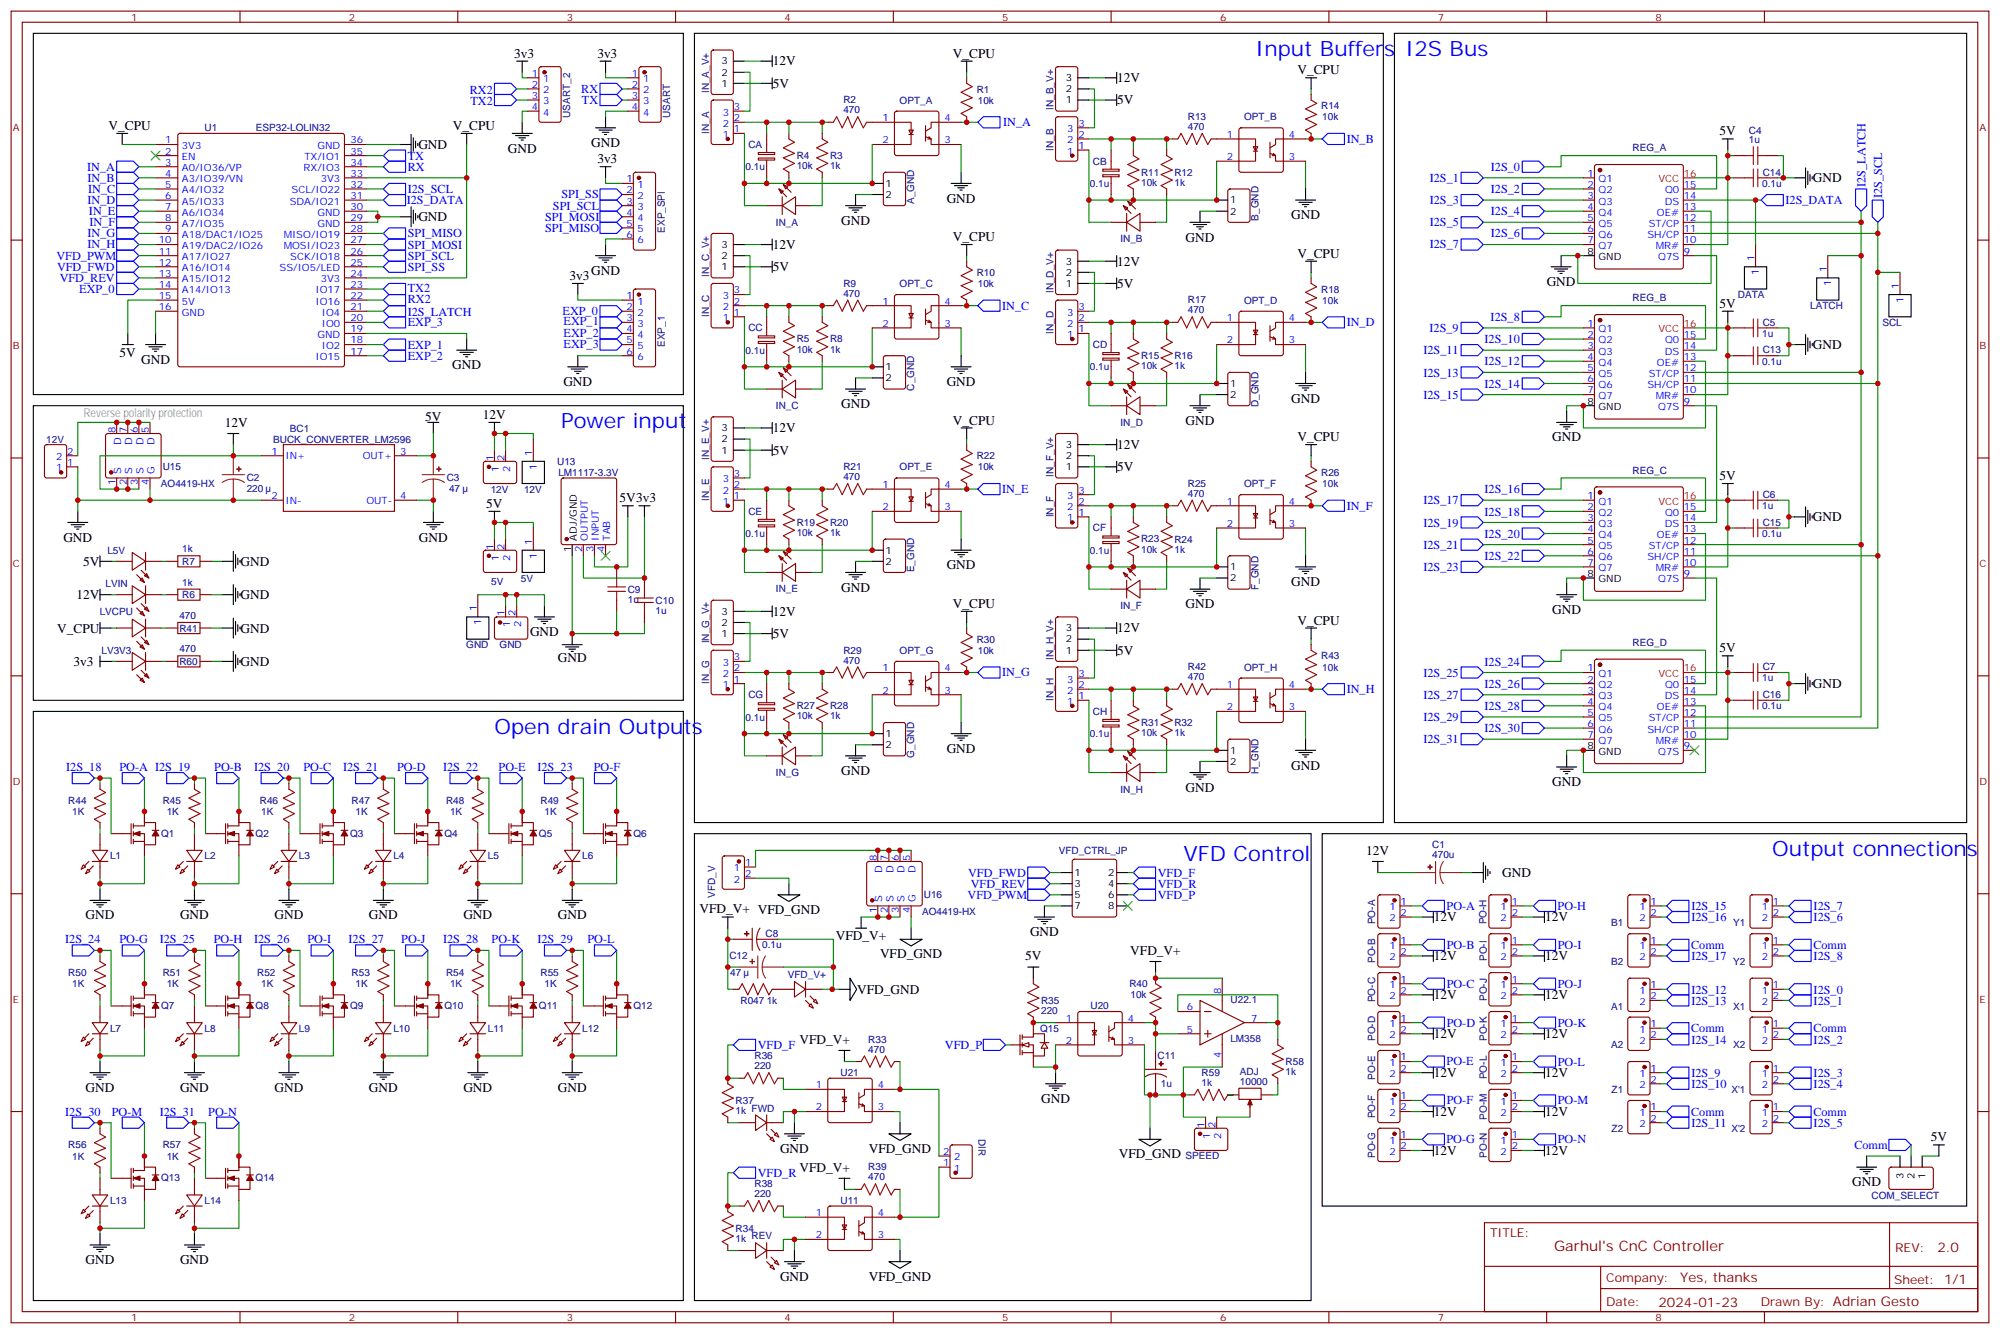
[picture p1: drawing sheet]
<svg xmlns="http://www.w3.org/2000/svg" width="635mm" height="424mm" viewBox="0 0 635 424" stroke-linecap="round" stroke-linejoin="round" font-family="sans-serif">
<defs><g id="words">
<g font-size="6.7" fill="#00f">
<text x="398.6" y="17.6">Input Buffers</text>
<text x="446.3" y="17.6">I2S Bus</text>
<text x="178.2" y="135.8">Power input</text>
<text x="157" y="232.8">Open drain Outputs</text>
<text x="375.7" y="273.4">VFD Control</text>
<text x="562.7" y="271.6">Output connections</text>
</g>
<text font-size="4.6" fill="#800" x="493.4" y="397.1">Garhul's CnC Controller</text>
<g font-size="4.2">
<text x="163.2" y="18.3">3v3</text>
<text x="189.7" y="18.3">3v3</text>
<text x="245.4" y="20.8">12V</text>
<text x="302.6" y="18.3">V_CPU</text>
<text x="411.9" y="23.6">V_CPU</text>
<text x="245.4" y="27.8">5V</text>
<text x="354.7" y="26.1">12V</text>
<text x="354.7" y="33.1">5V</text>
<text x="34.5" y="41.2">V_CPU</text>
<text x="143.8" y="41.2">V_CPU</text>
<text x="132.8" y="47.3">GND</text>
<text x="187.7" y="46.7">GND</text>
<text x="546" y="43">5V</text>
<text x="161.2" y="48.5">GND</text>
<text x="189.7" y="51.8">3v3</text>
<text x="575.6" y="57.9">GND</text>
<text x="300.6" y="64.3">GND</text>
<text x="132.8" y="70.2">GND</text>
<text x="267.1" y="71.4">GND</text>
<text x="409.9" y="69.6">GND</text>
<text x="302.6" y="76.5">V_CPU</text>
<text x="376.4" y="76.7">GND</text>
<text x="245.4" y="79">12V</text>
<text x="411.9" y="81.8">V_CPU</text>
<text x="180.8" y="88.8">3v3</text>
<text x="187.7" y="87.2">GND</text>
<text x="245.4" y="86">5V</text>
<text x="354.7" y="84.3">12V</text>
<text x="354.7" y="91.3">5V</text>
<text x="491.1" y="90.7">GND</text>
<text x="546" y="97.7">5V</text>
<text x="38" y="113.4">5V</text>
<text x="575.6" y="110.8">GND</text>
<text x="44.8" y="115.4">GND</text>
<text x="143.6" y="117.2">GND</text>
<text x="178.9" y="122.5">GND</text>
<text x="300.6" y="122.5">GND</text>
<text x="267.1" y="129.6">GND</text>
<text x="409.9" y="127.8">GND</text>
<text x="71.4" y="135.4">12V</text>
<text x="135" y="133.7">5V</text>
<text x="153.3" y="132.9">12V</text>
<text x="245.4" y="137.2">12V</text>
<text x="302.6" y="134.7">V_CPU</text>
<text x="376.4" y="134.9">GND</text>
<text x="354.7" y="142.5">12V</text>
<text x="411.9" y="140">V_CPU</text>
<text x="492.8" y="140.1">GND</text>
<text x="245.4" y="144.2">5V</text>
<text x="354.7" y="149.5">5V</text>
<text x="546" y="152.4">5V</text>
<text x="154.4" y="161.1">5V</text>
<text x="196.7" y="159.4">5V3v3</text>
<text x="575.6" y="165.5">GND</text>
<text x="20.1" y="171.9">GND</text>
<text x="133" y="171.9">GND</text>
<text x="26.4" y="179.6">5V</text>
<text x="76.4" y="179.6">GND</text>
<text x="300.6" y="180.7">GND</text>
<text x="24.2" y="190.2">12V</text>
<text x="76.4" y="190.2">GND</text>
<text x="267.1" y="187.8">GND</text>
<text x="409.9" y="186">GND</text>
<text x="245.4" y="195.4">12V</text>
<text x="302.6" y="192.9">V_CPU</text>
<text x="376.4" y="193.1">GND</text>
<text x="492.8" y="194.8">GND</text>
<text x="18.2" y="200.8">V_CPU</text>
<text x="76.4" y="200.8">GND</text>
<text x="168.3" y="201.9">GND</text>
<text x="245.4" y="202.5">5V</text>
<text x="354.7" y="200.7">12V</text>
<text x="411.9" y="198.2">V_CPU</text>
<text x="354.7" y="207.7">5V</text>
<text x="546" y="207">5V</text>
<text x="23.3" y="211.3">3v3</text>
<text x="76.4" y="211.3">GND</text>
<text x="177.1" y="210.3">GND</text>
<text x="575.6" y="218.4">GND</text>
<text x="300.6" y="238.9">GND</text>
<text x="267.1" y="246">GND</text>
<text x="409.9" y="244.2">GND</text>
<text x="376.4" y="251.3">GND</text>
<text x="492.8" y="249.5">GND</text>
<text x="433.8" y="271.3">12V</text>
<text x="477" y="278.4">GND</text>
<text x="27.2" y="291.8">GND</text>
<text x="57.1" y="291.8">GND</text>
<text x="87.1" y="291.8">GND</text>
<text x="117.1" y="291.8">GND</text>
<text x="147.1" y="291.8">GND</text>
<text x="177.1" y="291.8">GND</text>
<text x="222.1" y="289.9">VFD_V+ VFD_GND</text>
<text x="455.3" y="292.4">12V</text>
<text x="490.5" y="292.4">12V</text>
<text x="265.4" y="298.5">VFD_V+</text>
<text x="327" y="297.1">GND</text>
<text x="279.4" y="304.1">VFD_GND</text>
<text x="325.5" y="304.8">5V</text>
<text x="358.9" y="303.1">VFD_V+</text>
<text x="455.3" y="304.8">12V</text>
<text x="490.5" y="304.8">12V</text>
<text x="272.2" y="315.4">VFD_GND</text>
<text x="455.3" y="317.1">12V</text>
<text x="490.5" y="317.1">12V</text>
<text x="455.3" y="329.5">12V</text>
<text x="490.5" y="329.5">12V</text>
<text x="253.9" y="331.3">VFD_V+</text>
<text x="455.3" y="341.8">12V</text>
<text x="490.5" y="341.8">12V</text>
<text x="27.2" y="346.5">GND</text>
<text x="57.1" y="346.5">GND</text>
<text x="87.1" y="346.5">GND</text>
<text x="117.1" y="346.5">GND</text>
<text x="147.1" y="346.5">GND</text>
<text x="177.1" y="346.5">GND</text>
<text x="330.6" y="350.1">GND</text>
<text x="455.3" y="354.2">12V</text>
<text x="490.5" y="354.2">12V</text>
<text x="247.6" y="365.9">GND</text>
<text x="275.9" y="366">VFD_GND</text>
<text x="613" y="362.3">5V</text>
<text x="253.9" y="371.8">VFD_V+</text>
<text x="355.2" y="367.6">VFD_GND</text>
<text x="455.3" y="366.5">12V</text>
<text x="490.5" y="366.5">12V</text>
<text x="588.1" y="376.5">GND</text>
<text x="27.2" y="401.2">GND</text>
<text x="57.1" y="401.2">GND</text>
<text x="247.6" y="406.5">GND</text>
<text x="275.9" y="406.5">VFD_GND</text>
</g>
<g font-size="4.2" fill="#800">
<text x="615.1" y="397.3">2.0</text>
<text x="533.5" y="406.9">Yes, thanks</text>
<text x="526.6" y="414.7">2024-01-23</text>
</g>
<g font-size="3.9" fill="#00f">
<text x="149.2" y="29.7">RX2</text>
<text x="184.6" y="29.5">RX</text>
<text x="149.4" y="33.3">TX2</text>
<text x="184.8" y="33">TX</text>
<text x="318.5" y="40.1">IN_A</text>
<text x="427.6" y="45.4">IN_B</text>
<text x="129.4" y="50.6">TX</text>
<text x="27.7" y="54.1">IN_A</text>
<text x="27.8" y="57.7">IN_B</text>
<text x="129.4" y="54.2">RX</text>
<text x="454" y="57.7">I2S_1</text>
<text x="473.4" y="54.2">I2S_0</text>
<text x="592.3" y="59.3" transform="rotate(-90 592.3 59.3)">I2S_LATCH</text>
<text x="27.8" y="64.7">IN_D</text>
<text x="28" y="61.2">IN_C</text>
<text x="129.1" y="64.8">I2S_DATA</text>
<text x="129.5" y="61.2">I2S_SCL</text>
<text x="178.3" y="63">SPI_SS</text>
<text x="454" y="64.8">I2S_3</text>
<text x="473.4" y="61.2">I2S_2</text>
<text x="566.9" y="64.9">I2S_DATA</text>
<text x="597.6" y="62.8" transform="rotate(-90 597.6 62.8)">I2S_SCL</text>
<text x="28.2" y="68.1">IN_E</text>
<text x="28.4" y="71.8">IN_F</text>
<text x="173.1" y="70">SPI_MOSI</text>
<text x="175.6" y="66.5">SPI_SCL</text>
<text x="454" y="71.8">I2S_5</text>
<text x="473.4" y="68.3">I2S_4</text>
<text x="27.8" y="75.2">IN_G</text>
<text x="129.5" y="75.3">SPI_MISO</text>
<text x="173.1" y="73.6">SPI_MISO</text>
<text x="473.4" y="75.3">I2S_6</text>
<text x="17.9" y="82.4">VFD_PWM</text>
<text x="27.8" y="78.7">IN_H</text>
<text x="129.5" y="78.9">SPI_MOSI</text>
<text x="129.5" y="82.4">SPI_SCL</text>
<text x="454" y="78.9">I2S_7</text>
<text x="18.1" y="86">VFD_FWD</text>
<text x="19" y="89.5">VFD_REV</text>
<text x="129.5" y="85.9">SPI_SS</text>
<text x="25.2" y="93">EXP_0</text>
<text x="129.5" y="92.7">TX2</text>
<text x="129.5" y="100.2">I2S_LATCH</text>
<text x="129.5" y="96.3">RX2</text>
<text x="178.6" y="100">EXP_0</text>
<text x="318.2" y="98.3">IN_C</text>
<text x="473.3" y="101.9">I2S_8</text>
<text x="129.5" y="103.6">EXP_3</text>
<text x="178.9" y="103.3">EXP_1</text>
<text x="178.9" y="106.8">EXP_2</text>
<text x="427.6" y="103.6">IN_D</text>
<text x="453.9" y="105.4">I2S_9</text>
<text x="129.5" y="110.9">EXP_1</text>
<text x="178.9" y="110.4">EXP_3</text>
<text x="451.9" y="112.5">I2S_11</text>
<text x="471.3" y="108.9">I2S_10</text>
<text x="129.5" y="114.4">EXP_2</text>
<text x="451.9" y="119.5">I2S_13</text>
<text x="471.3" y="116">I2S_12</text>
<text x="471.3" y="123">I2S_14</text>
<text x="451.9" y="126.6">I2S_15</text>
<text x="318.2" y="156.5">IN_E</text>
<text x="427.6" y="161.8">IN_F</text>
<text x="451.9" y="160.1">I2S_17</text>
<text x="471.3" y="156.6">I2S_16</text>
<text x="451.9" y="167.1">I2S_19</text>
<text x="471.3" y="163.6">I2S_18</text>
<text x="471.3" y="170.7">I2S_20</text>
<text x="451.9" y="174.2">I2S_21</text>
<text x="471.3" y="177.7">I2S_22</text>
<text x="451.9" y="181.3">I2S_23</text>
<text x="318.2" y="214.7">IN_G</text>
<text x="451.9" y="214.8">I2S_25</text>
<text x="471.3" y="211.2">I2S_24</text>
<text x="427.6" y="220">IN_H</text>
<text x="451.9" y="221.8">I2S_27</text>
<text x="471.3" y="218.3">I2S_26</text>
<text x="471.3" y="225.4">I2S_28</text>
<text x="451.9" y="228.9">I2S_29</text>
<text x="471.3" y="232.4">I2S_30</text>
<text x="451.9" y="235.9">I2S_31</text>
<text x="21" y="244.7">I2S_18</text>
<text x="37.9" y="244.7">PO-A I2S_19</text>
<text x="68" y="244.7">PO-B</text>
<text x="80.7" y="244.7">I2S_20</text>
<text x="96.4" y="244.7">PO-C</text>
<text x="108.9" y="244.7">I2S_21</text>
<text x="126.1" y="244.7">PO-D</text>
<text x="140.7" y="244.7">I2S_22</text>
<text x="158.3" y="244.7">PO-E</text>
<text x="170.6" y="244.7">I2S_23</text>
<text x="188.5" y="244.7">PO-F</text>
<text x="307.4" y="278.2">VFD_FWD</text>
<text x="308.2" y="281.7">VFD_REV</text>
<text x="367.6" y="278.2">VFD_F</text>
<text x="367.6" y="281.7">VFD_R</text>
<text x="307.2" y="285.2">VFD_PWM</text>
<text x="367.6" y="285.2">VFD_P</text>
<text x="459.3" y="288.8">PO-A</text>
<text x="494.5" y="288.8">PO-H</text>
<text x="537" y="288.9">I2S_15</text>
<text x="537" y="292.4">I2S_16</text>
<text x="575.8" y="292.4">I2S_6</text>
<text x="575.8" y="288.9">I2S_7</text>
<text x="20.7" y="299.4">I2S_24</text>
<text x="37.9" y="299.4">PO-G</text>
<text x="50.7" y="299.4">I2S_25</text>
<text x="67.9" y="299.4">PO-H</text>
<text x="80.7" y="299.4">I2S_26</text>
<text x="97.6" y="299.4">PO-I</text>
<text x="110.7" y="299.4">I2S_27</text>
<text x="127.4" y="299.4">PO-J</text>
<text x="140.7" y="299.4">I2S_28</text>
<text x="156.1" y="299.4">PO-K</text>
<text x="170.6" y="299.4">I2S_29</text>
<text x="186.5" y="299.4">PO-L</text>
<text x="459.3" y="301.1">PO-B</text>
<text x="494.6" y="301.1">PO-I</text>
<text x="536.9" y="301.1">Comm</text>
<text x="537" y="304.7">I2S_17</text>
<text x="575.7" y="301.1">Comm</text>
<text x="575.8" y="304.7">I2S_8</text>
<text x="459.3" y="313.5">PO-C</text>
<text x="494.6" y="313.5">PO-J</text>
<text x="537" y="315.3">I2S_12</text>
<text x="575.8" y="315.3">I2S_0</text>
<text x="537" y="318.8">I2S_13</text>
<text x="575.8" y="318.8">I2S_1</text>
<text x="459.3" y="325.8">PO-D</text>
<text x="494.6" y="325.8">PO-K</text>
<text x="536.9" y="327.6">Comm</text>
<text x="575.7" y="327.6">Comm</text>
<text x="240.6" y="332.9">VFD_F</text>
<text x="300" y="332.9">VFD_P</text>
<text x="537" y="331.2">I2S_14</text>
<text x="575.8" y="331.2">I2S_2</text>
<text x="459.3" y="338.2">PO-E</text>
<text x="494.6" y="338.2">PO-L</text>
<text x="537" y="341.8">I2S_9</text>
<text x="575.8" y="341.8">I2S_3</text>
<text x="537" y="345.3">I2S_10</text>
<text x="575.8" y="345.3">I2S_4</text>
<text x="459.3" y="350.5">PO-F</text>
<text x="494.6" y="350.5">PO-M</text>
<text x="20.7" y="354">I2S_30</text>
<text x="35.5" y="354.1">PO-M</text>
<text x="50.7" y="354">I2S_31</text>
<text x="66.1" y="354.1">PO-N</text>
<text x="536.9" y="354">Comm</text>
<text x="537" y="357.6">I2S_11</text>
<text x="575.7" y="354">Comm</text>
<text x="575.8" y="357.6">I2S_5</text>
<text x="459.2" y="362.8">PO-G</text>
<text x="494.6" y="362.9">PO-N</text>
<text x="588.8" y="364.6">Comm</text>
<text x="240.6" y="373.4">VFD_R</text>
</g>
<text font-size="3.9" fill="#999" x="26.5" y="132.3">Reverse polarity protection</text>
<g font-size="3.9" fill="#800">
<text x="473.1" y="392.6">TITLE:</text>
<text x="601.7" y="397.3">REV:</text>
<text x="510" y="406.8">Company:</text>
<text x="601.4" y="407.5">Sheet: 1/1</text>
<text x="510" y="414.5">Date:</text>
<text x="559" y="414.6">Drawn By: Adrian Gesto</text>
</g>
<g font-size="3.2" fill="#800">
<text x="41.6" y="6.5">1</text>
<text x="110.8" y="6.5">2</text>
<text x="179.9" y="6.5">3</text>
<text x="249.1" y="6.5">4</text>
<text x="318.2" y="6.5">5</text>
<text x="387.3" y="6.5">6</text>
<text x="456.5" y="6.5">7</text>
<text x="525.6" y="6.5">8</text>
<text x="4.1" y="41.6">A</text>
<text x="628.5" y="41.6">A</text>
<text x="4.1" y="110.8">B</text>
<text x="628.5" y="110.8">B</text>
<text x="4.1" y="179.9">C</text>
<text x="628.5" y="179.9">C</text>
<text x="4.1" y="249.1">D</text>
<text x="628.5" y="249.1">D</text>
<text x="4.1" y="318.2">E</text>
<text x="628.5" y="318.2">E</text>
<text x="41.6" y="419.3">1</text>
<text x="110.8" y="419.3">2</text>
<text x="179.9" y="419.3">3</text>
<text x="249.1" y="419.3">4</text>
<text x="318.2" y="419.3">5</text>
<text x="387.3" y="419.3">6</text>
<text x="456.5" y="419.3">7</text>
<text x="525.6" y="419.3">8</text>
</g>
<g font-size="3.2">
<text x="229.1" y="20.5">3</text>
<text x="229.1" y="24">2</text>
<text x="229.1" y="27.5">1</text>
<text x="338.4" y="25.8">3</text>
<text x="338.4" y="29.3">2</text>
<text x="338.4" y="32.8">1</text>
<text x="281.2" y="59.3">1</text>
<text x="281.2" y="62.8">2</text>
<text x="390.5" y="64.6">1</text>
<text x="390.5" y="68.1">2</text>
<text x="229.1" y="78.7">3</text>
<text x="229.1" y="82.2">2</text>
<text x="338.4" y="84">3</text>
<text x="504" y="80.8">8</text>
<text x="507.5" y="82.6">GND</text>
<text x="229.1" y="85.7">1</text>
<text x="338.4" y="87.5">2</text>
<text x="338.4" y="91">1</text>
<text x="281.2" y="117.5">1</text>
<text x="281.2" y="121">2</text>
<text x="390.5" y="122.8">1</text>
<text x="390.5" y="126.3">2</text>
<text x="504" y="128.4">8</text>
<text x="507.5" y="130.2">GND</text>
<text x="229.1" y="136.9">3</text>
<text x="229.1" y="143.9">1</text>
<text x="229.1" y="140.4">2</text>
<text x="338.4" y="142.2">3</text>
<text x="338.4" y="149.2">1</text>
<text x="338.4" y="145.7">2</text>
<text x="183.1" y="171.6" transform="rotate(-90 183.1 171.6)">ADJ/GND</text>
<text x="181.3" y="175.1" transform="rotate(-90 181.3 175.1)">1</text>
<text x="281.2" y="175.7">1</text>
<text x="281.2" y="179.2">2</text>
<text x="390.5" y="181">1</text>
<text x="390.5" y="184.5">2</text>
<text x="504" y="183.1">8</text>
<text x="507.5" y="184.9">GND</text>
<text x="229.1" y="195.1">3</text>
<text x="229.1" y="202.1">1</text>
<text x="229.1" y="198.6">2</text>
<text x="338.4" y="200.4">3</text>
<text x="338.4" y="203.9">2</text>
<text x="338.4" y="207.4">1</text>
<text x="281.2" y="233.9">1</text>
<text x="281.2" y="237.4">2</text>
<text x="390.5" y="239.2">1</text>
<text x="504" y="237.8">8</text>
<text x="507.5" y="239.5">GND</text>
<text x="390.5" y="242.7">2</text>
<text x="341.1" y="278">1</text>
<text x="341.1" y="281.5">3</text>
<text x="351.8" y="278">2</text>
<text x="351.8" y="281.5">4</text>
<text x="341.1" y="285">5</text>
<text x="351.8" y="285">6</text>
<text x="341.1" y="288.6">7</text>
<text x="351.8" y="288.6">8</text>
<text x="604.3" y="374.2" transform="rotate(-90 604.3 374.2)">3</text>
<text x="607.8" y="374.2" transform="rotate(-90 607.8 374.2)">2</text>
<text x="611.4" y="374.2" transform="rotate(-90 611.4 374.2)">1</text>
</g>
<g font-size="3.2" fill="#00f">
<text x="168.9" y="24.3">1</text>
<text x="168.9" y="27.9">2</text>
<text x="172.4" y="26.1">1</text>
<text x="172.4" y="29.6">2</text>
<text x="200.7" y="24.3">1</text>
<text x="200.7" y="27.9">2</text>
<text x="204.2" y="26.1">1</text>
<text x="204.2" y="29.6">2</text>
<text x="168.9" y="31.4">3</text>
<text x="168.9" y="34.9">4</text>
<text x="172.4" y="33.2">3</text>
<text x="200.7" y="31.4">3</text>
<text x="200.7" y="34.9">4</text>
<text x="204.2" y="33.2">3</text>
<text x="233" y="34.9">3</text>
<text x="172.4" y="36.7">4</text>
<text x="204.2" y="36.7">4</text>
<text x="229.5" y="40.2">2</text>
<text x="229.5" y="36.7">3</text>
<text x="233" y="42">1</text>
<text x="233" y="38.5">2</text>
<text x="280.2" y="38.5">1</text>
<text x="299.9" y="38.5">4</text>
<text x="338.9" y="42">3</text>
<text x="342.4" y="40.2">3</text>
<text x="52.5" y="45.5">1</text>
<text x="57.7" y="47.3">3V3</text>
<text x="100.8" y="47.3">GND</text>
<text x="111.3" y="45.5">36</text>
<text x="229.5" y="43.7">1</text>
<text x="280.2" y="45.5">2</text>
<text x="299.9" y="45.5">3</text>
<text x="338.9" y="45.5">2</text>
<text x="342.4" y="47.3">1</text>
<text x="342.4" y="43.7">2</text>
<text x="389.6" y="43.7">1</text>
<text x="409.2" y="43.7">4</text>
<text x="52.5" y="49">2</text>
<text x="52.5" y="52.6">3</text>
<text x="57.7" y="50.8">EN</text>
<text x="96.6" y="50.8">TX/IO1</text>
<text x="111.3" y="52.6">34</text>
<text x="111.3" y="49">35</text>
<text x="338.9" y="49">1</text>
<text x="389.6" y="50.8">2</text>
<text x="409.2" y="50.8">3</text>
<text x="52.5" y="56.1">4</text>
<text x="52.5" y="59.6">5</text>
<text x="57.7" y="54.3">A0/IO36/VP</text>
<text x="57.7" y="57.9">A3/IO39/VN</text>
<text x="96.4" y="54.3">RX/IO3</text>
<text x="101.9" y="57.9">3V3</text>
<text x="111.3" y="59.6">32</text>
<text x="111.3" y="56.1">33</text>
<text x="198.9" y="57.9">1</text>
<text x="202.4" y="59.6">1</text>
<text x="504" y="56.1">1</text>
<text x="504" y="59.6">2</text>
<text x="507.5" y="57.9">Q1</text>
<text x="534.6" y="59.6">15</text>
<text x="52.5" y="63.1">6</text>
<text x="57.7" y="61.4">A4/IO32</text>
<text x="57.7" y="64.9">A5/IO33</text>
<text x="92" y="64.9">SDA/IO21</text>
<text x="92.6" y="61.4">SCL/IO22</text>
<text x="111.3" y="63.1">31</text>
<text x="198.9" y="61.4">2</text>
<text x="198.9" y="64.9">3</text>
<text x="202.4" y="63.1">2</text>
<text x="504" y="63.1">3</text>
<text x="507.5" y="61.4">Q2</text>
<text x="507.5" y="64.9">Q3</text>
<text x="528.5" y="64.9">DS</text>
<text x="528.6" y="61.4">Q0</text>
<text x="534.6" y="63.1">14</text>
<text x="52.5" y="66.7">7</text>
<text x="52.5" y="70.2">8</text>
<text x="57.7" y="68.4">A6/IO34</text>
<text x="57.7" y="72">A7/IO35</text>
<text x="100.8" y="68.4">GND</text>
<text x="100.8" y="72">GND</text>
<text x="111.3" y="66.7">30</text>
<text x="111.3" y="70.2">29</text>
<text x="198.9" y="68.4">4</text>
<text x="198.9" y="72">5</text>
<text x="202.4" y="66.7">3</text>
<text x="202.4" y="70.2">4</text>
<text x="504" y="66.7">4</text>
<text x="504" y="70.2">5</text>
<text x="507.5" y="68.4">Q4</text>
<text x="507.5" y="72">Q5</text>
<text x="523.5" y="72">ST/CP</text>
<text x="526.1" y="68.4">OE#</text>
<text x="534.6" y="70.2">12</text>
<text x="534.6" y="66.7">13</text>
<text x="50.5" y="77.3">10</text>
<text x="52.5" y="73.7">9</text>
<text x="57.7" y="75.5">A18/DAC1/IO25</text>
<text x="90.1" y="75.5">MISO/IO19</text>
<text x="111.3" y="77.3">27</text>
<text x="111.3" y="73.7">28</text>
<text x="198.9" y="75.5">6</text>
<text x="202.4" y="73.7">5</text>
<text x="202.4" y="77.3">6</text>
<text x="504" y="73.7">6</text>
<text x="504" y="77.3">7</text>
<text x="507.5" y="75.5">Q6</text>
<text x="523" y="75.5">SH/CP</text>
<text x="534.6" y="77.3">10</text>
<text x="534.6" y="73.7">11</text>
<text x="50.5" y="80.8">11</text>
<text x="57.7" y="79">A19/DAC2/IO26</text>
<text x="57.7" y="82.6">A17/IO27</text>
<text x="90.1" y="79">MOSI/IO23</text>
<text x="92.2" y="82.6">SCK/IO18</text>
<text x="111.3" y="80.8">26</text>
<text x="507.5" y="79">Q7</text>
<text x="525.7" y="79">MR#</text>
<text x="526.5" y="82.6">Q7S</text>
<text x="534.6" y="80.8">9</text>
<text x="557" y="82.9" transform="rotate(-90 557 82.9)">1</text>
<text x="50.5" y="84.3">12</text>
<text x="50.5" y="87.8">13</text>
<text x="57.7" y="86.1">A16/IO14</text>
<text x="57.7" y="89.6">A15/IO12</text>
<text x="88.8" y="86.1">SS/IO5/LED</text>
<text x="101.9" y="89.6">3V3</text>
<text x="111.3" y="87.8">24</text>
<text x="111.3" y="84.3">25</text>
<text x="558.4" y="87.4" transform="rotate(-90 558.4 87.4)">1</text>
<text x="580" y="86.4" transform="rotate(-90 580 86.4)">1</text>
<text x="50.5" y="91.4">14</text>
<text x="50.5" y="94.9">15</text>
<text x="57.7" y="93.1">A14/IO13</text>
<text x="100.2" y="93.1">IO17</text>
<text x="111.3" y="91.4">23</text>
<text x="111.3" y="94.9">22</text>
<text x="198.9" y="94.9">1</text>
<text x="229.5" y="94.9">3</text>
<text x="233" y="93.1">3</text>
<text x="581.4" y="90.9" transform="rotate(-90 581.4 90.9)">1</text>
<text x="602.9" y="91.7" transform="rotate(-90 602.9 91.7)">1</text>
<text x="50.5" y="98.4">16</text>
<text x="57.7" y="96.7">5V</text>
<text x="57.7" y="100.2">GND</text>
<text x="100.2" y="96.7">IO16</text>
<text x="102.2" y="100.2">IO4</text>
<text x="111.3" y="102">20</text>
<text x="111.3" y="98.4">21</text>
<text x="198.9" y="98.4">2</text>
<text x="198.9" y="102">3</text>
<text x="202.4" y="96.7">1</text>
<text x="202.4" y="100.2">2</text>
<text x="229.5" y="102">1</text>
<text x="229.5" y="98.4">2</text>
<text x="233" y="100.2">1</text>
<text x="233" y="96.7">2</text>
<text x="280.2" y="96.7">1</text>
<text x="299.9" y="96.7">4</text>
<text x="338.9" y="100.2">3</text>
<text x="342.4" y="102">2</text>
<text x="342.4" y="98.4">3</text>
<text x="389.6" y="102">1</text>
<text x="409.2" y="102">4</text>
<text x="604.3" y="96.2" transform="rotate(-90 604.3 96.2)">1</text>
<text x="100.8" y="107.2">GND</text>
<text x="102.2" y="103.7">IO0</text>
<text x="111.3" y="105.5">19</text>
<text x="198.9" y="105.5">4</text>
<text x="202.4" y="103.7">3</text>
<text x="202.4" y="107.2">4</text>
<text x="280.2" y="103.7">2</text>
<text x="299.9" y="103.7">3</text>
<text x="338.9" y="107.2">1</text>
<text x="338.9" y="103.7">2</text>
<text x="342.4" y="105.5">1</text>
<text x="504" y="103.7">1</text>
<text x="504" y="107.2">2</text>
<text x="507.5" y="105.5">Q1</text>
<text x="534.6" y="107.2">15</text>
<text x="102.2" y="110.8">IO2</text>
<text x="111.3" y="112.5">17</text>
<text x="111.3" y="109">18</text>
<text x="198.9" y="109">5</text>
<text x="198.9" y="112.5">6</text>
<text x="202.4" y="110.8">5</text>
<text x="389.6" y="109">2</text>
<text x="409.2" y="109">3</text>
<text x="504" y="110.8">3</text>
<text x="507.5" y="109">Q2</text>
<text x="507.5" y="112.5">Q3</text>
<text x="528.5" y="112.5">DS</text>
<text x="528.6" y="109">Q0</text>
<text x="534.6" y="110.8">14</text>
<text x="100.2" y="114.3">IO15</text>
<text x="202.4" y="114.3">6</text>
<text x="504" y="114.3">4</text>
<text x="504" y="117.8">5</text>
<text x="507.5" y="116.1">Q4</text>
<text x="507.5" y="119.6">Q5</text>
<text x="523.5" y="119.6">ST/CP</text>
<text x="526.1" y="116.1">OE#</text>
<text x="534.6" y="117.8">12</text>
<text x="534.6" y="114.3">13</text>
<text x="504" y="121.4">6</text>
<text x="504" y="124.9">7</text>
<text x="507.5" y="123.1">Q6</text>
<text x="523" y="123.1">SH/CP</text>
<text x="534.6" y="124.9">10</text>
<text x="534.6" y="121.4">11</text>
<text x="507.5" y="126.6">Q7</text>
<text x="525.7" y="126.6">MR#</text>
<text x="526.5" y="130.2">Q7S</text>
<text x="534.6" y="128.4">9</text>
<text x="36.7" y="137.4" transform="rotate(-90 36.7 137.4)">8</text>
<text x="40.2" y="137.4" transform="rotate(-90 40.2 137.4)">7</text>
<text x="43.7" y="137.4" transform="rotate(-90 43.7 137.4)">6</text>
<text x="47.3" y="137.4" transform="rotate(-90 47.3 137.4)">5</text>
<text x="38.5" y="141.3" transform="rotate(-90 38.5 141.3)">D</text>
<text x="42" y="141.3" transform="rotate(-90 42 141.3)">D</text>
<text x="45.5" y="141.3" transform="rotate(-90 45.5 141.3)">D</text>
<text x="49" y="141.3" transform="rotate(-90 49 141.3)">D</text>
<text x="17.8" y="146.1">2</text>
<text x="17.8" y="149.6">1</text>
<text x="21.3" y="144.3">2</text>
<text x="21.3" y="147.8">1</text>
<text x="86.2" y="144.3">1</text>
<text x="90.7" y="145.7">IN+</text>
<text x="115.2" y="145.7">OUT+</text>
<text x="127" y="144.3">3</text>
<text x="156.6" y="146.2" transform="rotate(-90 156.6 146.2)">1</text>
<text x="158.4" y="149.7" transform="rotate(-90 158.4 149.7)">1</text>
<text x="160.2" y="146.2" transform="rotate(-90 160.2 146.2)">2</text>
<text x="161.9" y="149.7" transform="rotate(-90 161.9 149.7)">2</text>
<text x="169" y="144.6" transform="rotate(-90 169 144.6)">1</text>
<text x="170.4" y="149.1" transform="rotate(-90 170.4 149.1)">1</text>
<text x="36.7" y="153.9" transform="rotate(-90 36.7 153.9)">1</text>
<text x="38.5" y="150.4" transform="rotate(-90 38.5 150.4)">S</text>
<text x="40.2" y="153.9" transform="rotate(-90 40.2 153.9)">2</text>
<text x="42" y="150.4" transform="rotate(-90 42 150.4)">S</text>
<text x="43.7" y="153.9" transform="rotate(-90 43.7 153.9)">3</text>
<text x="45.5" y="150.4" transform="rotate(-90 45.5 150.4)">S</text>
<text x="47.3" y="153.9" transform="rotate(-90 47.3 153.9)">4</text>
<text x="49" y="150.4" transform="rotate(-90 49 150.4)">G</text>
<text x="229.5" y="153.1">3</text>
<text x="233" y="154.9">2</text>
<text x="233" y="151.3">3</text>
<text x="280.2" y="154.9">1</text>
<text x="299.9" y="154.9">4</text>
<text x="86.2" y="158.4">2</text>
<text x="90.7" y="159.8">IN-</text>
<text x="116.3" y="159.8">OUT-</text>
<text x="127" y="158.4">4</text>
<text x="229.5" y="160.2">1</text>
<text x="229.5" y="156.6">2</text>
<text x="233" y="158.4">1</text>
<text x="280.2" y="161.9">2</text>
<text x="299.9" y="161.9">3</text>
<text x="338.9" y="161.9">2</text>
<text x="338.9" y="158.4">3</text>
<text x="342.4" y="160.2">2</text>
<text x="342.4" y="156.6">3</text>
<text x="389.6" y="160.2">1</text>
<text x="409.2" y="160.2">4</text>
<text x="504" y="158.4">1</text>
<text x="504" y="161.9">2</text>
<text x="507.5" y="160.2">Q1</text>
<text x="534.6" y="161.9">15</text>
<text x="338.9" y="165.5">1</text>
<text x="342.4" y="163.7">1</text>
<text x="389.6" y="167.2">2</text>
<text x="409.2" y="167.2">3</text>
<text x="504" y="165.5">3</text>
<text x="507.5" y="163.7">Q2</text>
<text x="507.5" y="167.2">Q3</text>
<text x="528.5" y="167.2">DS</text>
<text x="528.6" y="163.7">Q0</text>
<text x="534.6" y="165.5">14</text>
<text x="169" y="172.9" transform="rotate(-90 169 172.9)">1</text>
<text x="186.6" y="171.6" transform="rotate(-90 186.6 171.6)">OUTPUT</text>
<text x="190.1" y="171.6" transform="rotate(-90 190.1 171.6)">INPUT</text>
<text x="193.7" y="171.6" transform="rotate(-90 193.7 171.6)">TAB</text>
<text x="504" y="169">4</text>
<text x="504" y="172.5">5</text>
<text x="507.5" y="170.7">Q4</text>
<text x="526.1" y="170.7">OE#</text>
<text x="534.6" y="172.5">12</text>
<text x="534.6" y="169">13</text>
<text x="156.6" y="174.4" transform="rotate(-90 156.6 174.4)">1</text>
<text x="158.4" y="177.9" transform="rotate(-90 158.4 177.9)">1</text>
<text x="160.2" y="174.4" transform="rotate(-90 160.2 174.4)">2</text>
<text x="161.9" y="177.9" transform="rotate(-90 161.9 177.9)">2</text>
<text x="170.4" y="177.3" transform="rotate(-90 170.4 177.3)">1</text>
<text x="184.9" y="175.1" transform="rotate(-90 184.9 175.1)">2</text>
<text x="188.4" y="175.1" transform="rotate(-90 188.4 175.1)">3</text>
<text x="191.9" y="175.1" transform="rotate(-90 191.9 175.1)">4</text>
<text x="504" y="176">6</text>
<text x="504" y="179.6">7</text>
<text x="507.5" y="174.3">Q5</text>
<text x="507.5" y="177.8">Q6</text>
<text x="523" y="177.8">SH/CP</text>
<text x="523.5" y="174.3">ST/CP</text>
<text x="534.6" y="179.6">10</text>
<text x="534.6" y="176">11</text>
<text x="507.5" y="181.3">Q7</text>
<text x="525.7" y="181.3">MR#</text>
<text x="526.5" y="184.9">Q7S</text>
<text x="534.6" y="183.1">9</text>
<text x="151.3" y="194" transform="rotate(-90 151.3 194)">1</text>
<text x="160.2" y="195.6" transform="rotate(-90 160.2 195.6)">1</text>
<text x="163.7" y="195.6" transform="rotate(-90 163.7 195.6)">2</text>
<text x="152.8" y="198.5" transform="rotate(-90 152.8 198.5)">1</text>
<text x="161.9" y="199.1" transform="rotate(-90 161.9 199.1)">1</text>
<text x="165.5" y="199.1" transform="rotate(-90 165.5 199.1)">2</text>
<text x="233" y="209.5">3</text>
<text x="229.5" y="214.8">2</text>
<text x="229.5" y="211.3">3</text>
<text x="233" y="213.1">2</text>
<text x="280.2" y="213.1">1</text>
<text x="299.9" y="213.1">4</text>
<text x="342.4" y="214.8">3</text>
<text x="504" y="213.1">1</text>
<text x="507.5" y="214.8">Q1</text>
<text x="229.5" y="218.4">1</text>
<text x="233" y="216.6">1</text>
<text x="280.2" y="220.1">2</text>
<text x="299.9" y="220.1">3</text>
<text x="338.9" y="220.1">2</text>
<text x="338.9" y="216.6">3</text>
<text x="342.4" y="221.9">1</text>
<text x="342.4" y="218.4">2</text>
<text x="389.6" y="218.4">1</text>
<text x="409.2" y="218.4">4</text>
<text x="504" y="216.6">2</text>
<text x="504" y="220.1">3</text>
<text x="507.5" y="218.4">Q2</text>
<text x="507.5" y="221.9">Q3</text>
<text x="528.5" y="221.9">DS</text>
<text x="528.6" y="218.4">Q0</text>
<text x="534.6" y="220.1">14</text>
<text x="534.6" y="216.6">15</text>
<text x="338.9" y="223.7">1</text>
<text x="389.6" y="225.4">2</text>
<text x="409.2" y="225.4">3</text>
<text x="504" y="223.7">4</text>
<text x="504" y="227.2">5</text>
<text x="507.5" y="225.4">Q4</text>
<text x="526.1" y="225.4">OE#</text>
<text x="534.6" y="227.2">12</text>
<text x="534.6" y="223.7">13</text>
<text x="504" y="230.7">6</text>
<text x="507.5" y="229">Q5</text>
<text x="507.5" y="232.5">Q6</text>
<text x="523" y="232.5">SH/CP</text>
<text x="523.5" y="229">ST/CP</text>
<text x="534.6" y="230.7">11</text>
<text x="504" y="234.2">7</text>
<text x="507.5" y="236">Q7</text>
<text x="525.7" y="236">MR#</text>
<text x="526.5" y="239.5">Q7S</text>
<text x="534.6" y="237.8">9</text>
<text x="534.6" y="234.2">10</text>
<text x="236.5" y="274.8">1</text>
<text x="278.3" y="273.2" transform="rotate(-90 278.3 273.2)">8</text>
<text x="281.9" y="273.2" transform="rotate(-90 281.9 273.2)">7</text>
<text x="285.4" y="273.2" transform="rotate(-90 285.4 273.2)">6</text>
<text x="288.9" y="273.2" transform="rotate(-90 288.9 273.2)">5</text>
<text x="233" y="276.6">1</text>
<text x="233" y="280.1">2</text>
<text x="236.5" y="278.3">2</text>
<text x="280.1" y="277.2" transform="rotate(-90 280.1 277.2)">D</text>
<text x="283.6" y="277.2" transform="rotate(-90 283.6 277.2)">D</text>
<text x="287.2" y="277.2" transform="rotate(-90 287.2 277.2)">D</text>
<text x="290.7" y="277.2" transform="rotate(-90 290.7 277.2)">D</text>
<text x="280.1" y="286.2" transform="rotate(-90 280.1 286.2)">S</text>
<text x="283.6" y="286.2" transform="rotate(-90 283.6 286.2)">S</text>
<text x="287.2" y="286.2" transform="rotate(-90 287.2 286.2)">S</text>
<text x="290.7" y="286.2" transform="rotate(-90 290.7 286.2)">G</text>
<text x="444.7" y="287.2">1</text>
<text x="480" y="287.2">1</text>
<text x="524.1" y="287.2">1</text>
<text x="562.9" y="287.2">1</text>
<text x="278.3" y="289.7" transform="rotate(-90 278.3 289.7)">1</text>
<text x="281.9" y="289.7" transform="rotate(-90 281.9 289.7)">2</text>
<text x="285.4" y="289.7" transform="rotate(-90 285.4 289.7)">3</text>
<text x="288.9" y="289.7" transform="rotate(-90 288.9 289.7)">4</text>
<text x="441.2" y="288.9">1</text>
<text x="441.2" y="292.5">2</text>
<text x="444.7" y="290.7">2</text>
<text x="476.5" y="288.9">1</text>
<text x="476.5" y="292.5">2</text>
<text x="480" y="290.7">2</text>
<text x="520.6" y="288.9">1</text>
<text x="520.6" y="292.5">2</text>
<text x="524.1" y="290.7">2</text>
<text x="559.4" y="288.9">1</text>
<text x="559.4" y="292.5">2</text>
<text x="562.9" y="290.7">2</text>
<text x="444.7" y="299.5">1</text>
<text x="480" y="299.5">1</text>
<text x="524.1" y="299.5">1</text>
<text x="562.9" y="299.5">1</text>
<text x="441.2" y="301.3">1</text>
<text x="441.2" y="304.8">2</text>
<text x="444.7" y="303">2</text>
<text x="476.5" y="301.3">1</text>
<text x="476.5" y="304.8">2</text>
<text x="480" y="303">2</text>
<text x="520.6" y="301.3">1</text>
<text x="520.6" y="304.8">2</text>
<text x="524.1" y="303">2</text>
<text x="559.4" y="301.3">1</text>
<text x="559.4" y="304.8">2</text>
<text x="562.9" y="303">2</text>
<text x="444.7" y="311.9">1</text>
<text x="480" y="311.9">1</text>
<text x="387.7" y="315.4" transform="rotate(-90 387.7 315.4)">8</text>
<text x="441.2" y="313.6">1</text>
<text x="441.2" y="317.1">2</text>
<text x="444.7" y="315.4">2</text>
<text x="476.5" y="313.6">1</text>
<text x="476.5" y="317.1">2</text>
<text x="480" y="315.4">2</text>
<text x="520.6" y="315.4">1</text>
<text x="524.1" y="313.6">1</text>
<text x="524.1" y="317.1">2</text>
<text x="559.4" y="315.4">1</text>
<text x="562.9" y="313.6">1</text>
<text x="562.9" y="317.1">2</text>
<text x="376.9" y="320.7">6</text>
<text x="520.6" y="318.9">2</text>
<text x="559.4" y="318.9">2</text>
<text x="338.4" y="324.2">1</text>
<text x="358.1" y="324.2">4</text>
<text x="376.9" y="327.7">5</text>
<text x="397.2" y="324.2">7</text>
<text x="441.2" y="326">1</text>
<text x="441.2" y="329.5">2</text>
<text x="444.7" y="324.2">1</text>
<text x="444.7" y="327.7">2</text>
<text x="476.5" y="326">1</text>
<text x="476.5" y="329.5">2</text>
<text x="480" y="324.2">1</text>
<text x="480" y="327.7">2</text>
<text x="520.6" y="327.7">1</text>
<text x="524.1" y="326">1</text>
<text x="524.1" y="329.5">2</text>
<text x="559.4" y="327.7">1</text>
<text x="562.9" y="326">1</text>
<text x="562.9" y="329.5">2</text>
<text x="338.4" y="331.3">2</text>
<text x="358.1" y="331.3">3</text>
<text x="387.7" y="335.7" transform="rotate(-90 387.7 335.7)">4</text>
<text x="520.6" y="331.3">2</text>
<text x="559.4" y="331.3">2</text>
<text x="441.2" y="338.3">1</text>
<text x="441.2" y="341.8">2</text>
<text x="444.7" y="336.6">1</text>
<text x="444.7" y="340.1">2</text>
<text x="476.5" y="338.3">1</text>
<text x="476.5" y="341.8">2</text>
<text x="480" y="336.6">1</text>
<text x="480" y="340.1">2</text>
<text x="520.6" y="341.8">1</text>
<text x="524.1" y="340.1">1</text>
<text x="559.4" y="341.8">1</text>
<text x="562.9" y="340.1">1</text>
<text x="259" y="345.4">1</text>
<text x="278.7" y="345.4">4</text>
<text x="520.6" y="345.4">2</text>
<text x="524.1" y="343.6">2</text>
<text x="559.4" y="345.4">2</text>
<text x="562.9" y="343.6">2</text>
<text x="259" y="352.4">2</text>
<text x="278.7" y="352.4">3</text>
<text x="441.2" y="350.7">1</text>
<text x="444.7" y="348.9">1</text>
<text x="444.7" y="352.4">2</text>
<text x="476.5" y="350.7">1</text>
<text x="480" y="348.9">1</text>
<text x="480" y="352.4">2</text>
<text x="524.1" y="352.4">1</text>
<text x="562.9" y="352.4">1</text>
<text x="382.4" y="357.9" transform="rotate(-90 382.4 357.9)">1</text>
<text x="385.9" y="357.9" transform="rotate(-90 385.9 357.9)">2</text>
<text x="441.2" y="354.2">2</text>
<text x="476.5" y="354.2">2</text>
<text x="520.6" y="354.2">1</text>
<text x="520.6" y="357.7">2</text>
<text x="524.1" y="356">2</text>
<text x="559.4" y="354.2">1</text>
<text x="559.4" y="357.7">2</text>
<text x="562.9" y="356">2</text>
<text x="384.2" y="361.4" transform="rotate(-90 384.2 361.4)">1</text>
<text x="387.7" y="361.4" transform="rotate(-90 387.7 361.4)">2</text>
<text x="441.2" y="363">1</text>
<text x="444.7" y="361.2">1</text>
<text x="444.7" y="364.8">2</text>
<text x="476.5" y="363">1</text>
<text x="480" y="361.2">1</text>
<text x="480" y="364.8">2</text>
<text x="299.4" y="370.1">1</text>
<text x="299.4" y="366.5">2</text>
<text x="302.9" y="371.8">1</text>
<text x="302.9" y="368.3">2</text>
<text x="441.2" y="366.5">2</text>
<text x="476.5" y="366.5">2</text>
<text x="259" y="385.9">1</text>
<text x="278.7" y="385.9">4</text>
<text x="259" y="393">2</text>
<text x="278.7" y="393">3</text>
</g>
<g font-size="3.2" fill="#000080">
<text x="225.1" y="29.6" transform="rotate(-90 225.1 29.6)">IN_A_V+</text>
<text x="310.1" y="29.4">R1</text>
<text x="267.8" y="36">470</text>
<text x="267.8" y="32.8">R2</text>
<text x="285.6" y="32.9">OPT_A</text>
<text x="310.5" y="32.9">10k</text>
<text x="334.5" y="34.9" transform="rotate(-90 334.5 34.9)">IN_B_V+</text>
<text x="419.5" y="34.6">R14</text>
<text x="64.9" y="41.5">U1</text>
<text x="81.2" y="41.5">ESP32-LOLIN32</text>
<text x="181.1" y="37.4" transform="rotate(-90 181.1 37.4)">USART_2</text>
<text x="212.8" y="37.4" transform="rotate(-90 212.8 37.4)">USART</text>
<text x="377.1" y="41.3">470</text>
<text x="377.1" y="38.1">R13</text>
<text x="395" y="38.2">OPT_B</text>
<text x="419.8" y="38.2">10k</text>
<text x="225.1" y="42.5" transform="rotate(-90 225.1 42.5)">IN_A</text>
<text x="237.6" y="47">CA</text>
<text x="334.5" y="47.8" transform="rotate(-90 334.5 47.8)">IN_B</text>
<text x="555.3" y="45.5">1u</text>
<text x="555.3" y="42.4">C4</text>
<text x="252.9" y="53.7">10k</text>
<text x="252.9" y="50.5">R4</text>
<text x="263.5" y="53.7">1k</text>
<text x="263.5" y="50.5">R3</text>
<text x="347" y="52.2">CB</text>
<text x="518.3" y="48">REG_A</text>
<text x="236.7" y="54.1">0.1u</text>
<text x="346" y="59.3">0.1u</text>
<text x="362.3" y="59">10k</text>
<text x="362.3" y="55.7">R11</text>
<text x="372.9" y="59">1k</text>
<text x="372.9" y="55.8">R12</text>
<text x="559.5" y="59.3">0.1u</text>
<text x="559.7" y="55.8">C14</text>
<text x="290.2" y="64.7" transform="rotate(-90 290.2 64.7)">A_GND</text>
<text x="246.4" y="71.6">IN_A</text>
<text x="399.6" y="70" transform="rotate(-90 399.6 70)">B_GND</text>
<text x="211" y="73.9" transform="rotate(-90 211 73.9)">EXP_SPI</text>
<text x="355.7" y="76.9">IN_B</text>
<text x="225.1" y="87.8" transform="rotate(-90 225.1 87.8)">IN_C_V+</text>
<text x="310.1" y="87.6">R10</text>
<text x="267.8" y="94.2">470</text>
<text x="267.8" y="91">R9</text>
<text x="285.6" y="91.1">OPT_C</text>
<text x="310.5" y="91.1">10k</text>
<text x="334.5" y="93.1" transform="rotate(-90 334.5 93.1)">IN_D_V+</text>
<text x="419.5" y="92.9">R18</text>
<text x="518.3" y="95.7">REG_B</text>
<text x="551.8" y="94.6">DATA</text>
<text x="225.1" y="100.7" transform="rotate(-90 225.1 100.7)">IN_C</text>
<text x="377.1" y="99.5">470</text>
<text x="377.1" y="96.3">R17</text>
<text x="395" y="96.4">OPT_D</text>
<text x="419.8" y="96.4">10k</text>
<text x="574.7" y="98.1">LATCH</text>
<text x="237.6" y="105.2">CC</text>
<text x="334.5" y="106" transform="rotate(-90 334.5 106)">IN_D</text>
<text x="559.5" y="106.9">1u</text>
<text x="559.7" y="103.4">C5</text>
<text x="597.7" y="103.4">SCL</text>
<text x="211" y="110.1" transform="rotate(-90 211 110.1)">EXP_1</text>
<text x="236.7" y="112.3">0.1u</text>
<text x="252.9" y="111.9">10k</text>
<text x="252.9" y="108.7">R5</text>
<text x="263.5" y="111.9">1k</text>
<text x="263.5" y="108.7">R8</text>
<text x="347" y="110.5">CD</text>
<text x="362.3" y="114">R15</text>
<text x="372.9" y="114">R16</text>
<text x="559.7" y="112.2">C13</text>
<text x="346" y="117.6">0.1u</text>
<text x="362.3" y="117.2">10k</text>
<text x="372.9" y="117.2">1k</text>
<text x="559.5" y="115.7">0.1u</text>
<text x="290.2" y="123.9" transform="rotate(-90 290.2 123.9)">C_GND</text>
<text x="246.4" y="129.8">IN_C</text>
<text x="399.6" y="129.2" transform="rotate(-90 399.6 129.2)">D_GND</text>
<text x="92.1" y="137">BC1</text>
<text x="355.7" y="135.1">IN_D</text>
<text x="14.7" y="140.5">12V</text>
<text x="86.7" y="140.5">BUCK_CONVERTER_LM2596</text>
<text x="51.7" y="149.2">U15</text>
<text x="176.9" y="147.5">U13</text>
<text x="225.1" y="146" transform="rotate(-90 225.1 146)">IN_E_V+</text>
<text x="267.8" y="149.2">R21</text>
<text x="285.6" y="149.3">OPT_E</text>
<text x="310.1" y="145.8">R22</text>
<text x="310.5" y="149.3">10k</text>
<text x="51.1" y="154.5">AO4419-HX</text>
<text x="78.3" y="156">220</text>
<text x="78.3" y="152.8">C2</text>
<text x="141.8" y="152.8">C3</text>
<text x="177.3" y="151.1">LM1117-3.3V</text>
<text x="267.8" y="152.4">470</text>
<text x="334.5" y="151.3" transform="rotate(-90 334.5 151.3)">IN_F_V+</text>
<text x="377.1" y="154.5">R25</text>
<text x="395" y="154.6">OPT_F</text>
<text x="419.5" y="151.1">R26</text>
<text x="419.8" y="154.6">10k</text>
<text x="518.3" y="150.3">REG_C</text>
<text x="142.6" y="156.1">47</text>
<text x="155.8" y="156.4">12V</text>
<text x="166.4" y="156.4">12V</text>
<text x="225.1" y="158.9" transform="rotate(-90 225.1 158.9)">IN_E</text>
<text x="377.1" y="157.7">470</text>
<text x="559.5" y="161.6">1u</text>
<text x="559.7" y="158">C6</text>
<text x="237.6" y="163.4">CE</text>
<text x="252.9" y="166.9">R19</text>
<text x="263.5" y="166.9">R20</text>
<text x="334.5" y="164.2" transform="rotate(-90 334.5 164.2)">IN_F</text>
<text x="559.7" y="166.9">C15</text>
<text x="236.7" y="170.5">0.1u</text>
<text x="252.9" y="170.1">10k</text>
<text x="263.5" y="170.1">1k</text>
<text x="347" y="168.7">CF</text>
<text x="362.3" y="172.2">R23</text>
<text x="372.9" y="172.2">R24</text>
<text x="559.5" y="170.4">0.1u</text>
<text x="34.1" y="175.8">L5V</text>
<text x="57.9" y="175.3">1k</text>
<text x="57.9" y="179.3">R7</text>
<text x="346" y="175.8">0.1u</text>
<text x="362.3" y="175.4">10k</text>
<text x="372.9" y="175.4">1k</text>
<text x="57.9" y="185.9">1k</text>
<text x="155.9" y="185.7">5V</text>
<text x="165.4" y="184.6">5V</text>
<text x="290.2" y="181.7" transform="rotate(-90 290.2 181.7)">E_GND</text>
<text x="33.5" y="186.3">LVIN</text>
<text x="57.9" y="189.9">R6</text>
<text x="199.3" y="191.3">1u</text>
<text x="199.3" y="188.1">C9</text>
<text x="208.1" y="191.6">C10</text>
<text x="246.4" y="188">IN_E</text>
<text x="399.6" y="187.3" transform="rotate(-90 399.6 187.3)">F_GND</text>
<text x="31.7" y="195.2">LVCPU</text>
<text x="57" y="196.5">470</text>
<text x="208.1" y="194.8">1u</text>
<text x="355.7" y="193.3">IN_F</text>
<text x="57" y="200.5">R41</text>
<text x="310.1" y="204">R30</text>
<text x="32.2" y="207.5">LV3V3</text>
<text x="57" y="207.1">470</text>
<text x="148" y="205.7">GND</text>
<text x="158.6" y="205.7">GND</text>
<text x="225.1" y="204.2" transform="rotate(-90 225.1 204.2)">IN_G_V+</text>
<text x="267.8" y="207.4">R29</text>
<text x="285.6" y="207.5">OPT_G</text>
<text x="310.5" y="207.5">10k</text>
<text x="334.5" y="209.5" transform="rotate(-90 334.5 209.5)">IN_H_V+</text>
<text x="419.5" y="209.3">R43</text>
<text x="518.3" y="205">REG_D</text>
<text x="57" y="211">R60</text>
<text x="267.8" y="210.6">470</text>
<text x="377.1" y="215.9">470</text>
<text x="377.1" y="212.7">R42</text>
<text x="395" y="212.8">OPT_H</text>
<text x="419.8" y="212.8">10k</text>
<text x="559.7" y="212.7">C7</text>
<text x="225.1" y="217.1" transform="rotate(-90 225.1 217.1)">IN_G</text>
<text x="237.6" y="221.6">CG</text>
<text x="559.5" y="216.3">1u</text>
<text x="559.7" y="221.5">C16</text>
<text x="252.9" y="225.1">R27</text>
<text x="263.5" y="225.1">R28</text>
<text x="334.5" y="222.4" transform="rotate(-90 334.5 222.4)">IN_H</text>
<text x="347" y="226.9">CH</text>
<text x="559.5" y="225.1">0.1u</text>
<text x="236.7" y="228.7">0.1u</text>
<text x="252.9" y="228.3">10k</text>
<text x="263.5" y="228.3">1k</text>
<text x="346" y="234">0.1u</text>
<text x="362.3" y="233.6">10k</text>
<text x="362.3" y="230.4">R31</text>
<text x="372.9" y="233.6">1k</text>
<text x="372.9" y="230.4">R32</text>
<text x="290.2" y="240.4" transform="rotate(-90 290.2 240.4)">G_GND</text>
<text x="399.6" y="245.6" transform="rotate(-90 399.6 245.6)">H_GND</text>
<text x="246.4" y="246.2">IN_G</text>
<text x="355.7" y="251.6">IN_H</text>
<text x="21.7" y="255.1">R44</text>
<text x="51.7" y="255.1">R45</text>
<text x="82.5" y="255.1">R46</text>
<text x="111.6" y="255.1">R47</text>
<text x="141.6" y="255.1">R48</text>
<text x="171.6" y="255.1">R49</text>
<text x="22.9" y="258.7">1K</text>
<text x="52.9" y="258.7">1K</text>
<text x="82.9" y="258.7">1K</text>
<text x="112.9" y="258.7">1K</text>
<text x="142.9" y="258.7">1K</text>
<text x="172.9" y="258.7">1K</text>
<text x="51.2" y="265.5">Q1</text>
<text x="81.1" y="265.5">Q2</text>
<text x="111.1" y="265.5">Q3</text>
<text x="141.1" y="265.5">Q4</text>
<text x="171.1" y="265.5">Q5</text>
<text x="201.1" y="265.5">Q6</text>
<text x="454.7" y="269.2">C1</text>
<text x="34.9" y="272.8">L1</text>
<text x="64.9" y="272.7">L2</text>
<text x="94.9" y="272.8">L3</text>
<text x="124.9" y="272.7">L4</text>
<text x="154.9" y="272.8">L5</text>
<text x="184.9" y="272.7">L6</text>
<text x="336.1" y="271">VFD_CTRL_JP</text>
<text x="454.7" y="272.3">470u</text>
<text x="227.1" y="285" transform="rotate(-90 227.1 285)">VFD_V</text>
<text x="293.3" y="285">U16</text>
<text x="292.7" y="290.3">AO4419-HX</text>
<text x="436.6" y="293.3" transform="rotate(-90 436.6 293.3)">PO-A</text>
<text x="471.9" y="293.4" transform="rotate(-90 471.9 293.4)">PO-H</text>
<text x="511.5" y="293.9">B1</text>
<text x="550.2" y="293.9">Y1</text>
<text x="243.1" y="297.4">C8</text>
<text x="231.6" y="304.4">C12</text>
<text x="242" y="300.8">0.1u</text>
<text x="436.6" y="305.6" transform="rotate(-90 436.6 305.6)">PO-B</text>
<text x="472.1" y="305" transform="rotate(-90 472.1 305)">PO-I</text>
<text x="21.7" y="309.8">R50</text>
<text x="51.7" y="309.8">R51</text>
<text x="81.6" y="309.8">R52</text>
<text x="111.6" y="309.8">R53</text>
<text x="141.6" y="309.8">R54</text>
<text x="171.6" y="309.8">R55</text>
<text x="231.8" y="309.7">47</text>
<text x="250.1" y="310.4">VFD_V+</text>
<text x="511.5" y="306.3">B2</text>
<text x="550.3" y="306.3">Y2</text>
<text x="22.9" y="313.3">1K</text>
<text x="52.9" y="313.3">1K</text>
<text x="82.9" y="313.3">1K</text>
<text x="112.9" y="313.3">1K</text>
<text x="142.9" y="313.3">1K</text>
<text x="172.9" y="313.3">1K</text>
<text x="358.6" y="313.3">R40</text>
<text x="358.9" y="316.8">10k</text>
<text x="472.1" y="317.7" transform="rotate(-90 472.1 317.7)">PO-J</text>
<text x="51.2" y="320.2">Q7</text>
<text x="81.1" y="320.2">Q8</text>
<text x="111.1" y="320.2">Q9</text>
<text x="141.1" y="320.2">Q10</text>
<text x="171.1" y="320.2">Q11</text>
<text x="201.1" y="320.2">Q12</text>
<text x="235.1" y="318.6">R047</text>
<text x="243.4" y="318.6">1k</text>
<text x="330.6" y="321.8">220</text>
<text x="330.6" y="318.6">R35</text>
<text x="346.2" y="320.2">U20</text>
<text x="390.7" y="318.4">U22.1</text>
<text x="436.6" y="318.1" transform="rotate(-90 436.6 318.1)">PO-C</text>
<text x="511.5" y="320.4">A1</text>
<text x="550.3" y="320.4">X1</text>
<text x="34.9" y="327.5">L7</text>
<text x="64.9" y="327.4">L8</text>
<text x="94.9" y="327.4">L9</text>
<text x="124.9" y="327.4">L10</text>
<text x="154.9" y="327.4">L11</text>
<text x="184.9" y="327.4">L12</text>
<text x="330.3" y="327.4">Q15</text>
<text x="275.7" y="334.1">470</text>
<text x="275.7" y="330.9">R33</text>
<text x="390.7" y="330.8">LM358</text>
<text x="436.6" y="330.4" transform="rotate(-90 436.6 330.4)">PO-D</text>
<text x="472.1" y="330.4" transform="rotate(-90 472.1 330.4)">PO-K</text>
<text x="511.5" y="332.8">A2</text>
<text x="550.3" y="332.8">X2</text>
<text x="239.6" y="339.4">220</text>
<text x="239.6" y="336.2">R36</text>
<text x="266.9" y="341.6">U21</text>
<text x="367.5" y="336.2">C11</text>
<text x="381.5" y="341.4">R59</text>
<text x="393.7" y="341.1">ADJ</text>
<text x="408.2" y="341.2">1k</text>
<text x="408.2" y="338">R58</text>
<text x="368.6" y="345">1u</text>
<text x="381.5" y="344.7">1k</text>
<text x="393.7" y="344.3">10000</text>
<text x="436.6" y="342.7" transform="rotate(-90 436.6 342.7)">PO-E</text>
<text x="472.1" y="342.5" transform="rotate(-90 472.1 342.5)">PO-L</text>
<text x="511.7" y="346.9">Z1</text>
<text x="549.7" y="346.9">X'1</text>
<text x="233.5" y="353.6">1k FWD</text>
<text x="233.5" y="350.4">R37</text>
<text x="436.6" y="354.9" transform="rotate(-90 436.6 354.9)">PO-F</text>
<text x="472.1" y="355.3" transform="rotate(-90 472.1 355.3)">PO-M</text>
<text x="511.7" y="359.2">Z2</text>
<text x="549.7" y="359.2">X'2</text>
<text x="21.7" y="364.5">R56</text>
<text x="51.7" y="364.5">R57</text>
<text x="310.7" y="361.4" transform="rotate(90 310.7 361.4)">DIR</text>
<text x="22.9" y="368">1K</text>
<text x="52.9" y="368">1K</text>
<text x="275.7" y="371.5">R39</text>
<text x="376.4" y="367.8">SPEED</text>
<text x="436.6" y="367.6" transform="rotate(-90 436.6 367.6)">PO-G</text>
<text x="472.1" y="367.5" transform="rotate(-90 472.1 367.5)">PO-N</text>
<text x="51.2" y="374.9">Q13</text>
<text x="81.1" y="374.9">Q14</text>
<text x="239.6" y="376.8">R38</text>
<text x="275.7" y="374.7">470</text>
<text x="34.9" y="382.1">L13</text>
<text x="64.9" y="382.1">L14</text>
<text x="239.6" y="379.9">220</text>
<text x="266.9" y="382.1">U11</text>
<text x="594.2" y="380.4">COM_SELECT</text>
<text x="233.5" y="394.1">1k REV</text>
<text x="233.5" y="391">R34</text>
</g>
<g font-size="3.2" fill="#f00">
<text x="526.6" y="57.9">VCC</text>
<text x="534.6" y="56.1">16</text>
<text x="526.6" y="105.5">VCC</text>
<text x="534.6" y="103.7">16</text>
<text x="526.6" y="160.2">VCC</text>
<text x="534.6" y="158.4">16</text>
<text x="526.6" y="214.8">VCC</text>
<text x="534.6" y="213.1">16</text>
</g>
</g></defs>
<g fill="none" stroke="#870000" stroke-width=".35">
<path d="M3.5 3.5h628v416.3h-628zM7.1 7.1h620.8v409.2h-620.8zM76.2 3.5v3.6M145.3 3.5v3.6M214.5 3.5v3.6M226 16.1l.5-.2h5.6l.7 .4v13l-.4 .6-5.9 .1-.7-.5v-12.9zM283.6 3.5v3.6M352.8 3.5v3.6M421.9 3.5v3.6M491.1 3.5v3.6M560.2 3.5v3.6M226 32l.5-.2h5.6l.7 .4v13l-.4 .6-5.9 .1-.7-.5v-12.9z"/>
<path d="M232.8 38.8h3.6M232.8 35.3h3.6M262.8 38.8h1.8M275.2 38.8h14.1v7.1h-12.4M284.2 35.5l.5-.2h12.7l.5 .2 .2 .5v12.7l-.2 .5-.5 .2h-12.7l-.5-.2-.2-.5v-12.7zM293.9 39.9v4.9M305.2 38.8h-9.6v1.8l-1.7 1M306.9 24.7v1.8M306.9 37v1.8M335.4 21.4l.4-.2h5.7l.6 .4 .1 13-.5 .6-5.9 .1-.6-.5-.1-12.9zM335.4 37.2l.4-.2h5.7l.6 .5 .1 12.9-.5 .7-5.9 .1-.6-.5-.1-13zM416.3 30v1.8"/>
<path d="M49.4 45.9h7M49.4 49.4h7M49.4 52.9h7M49.4 56.4h7M49.4 60h7M56.7 42.5l.4-.2h51.6l.5 .2 .2 .5v72.7l-.3 .5-.4 .2h-51.6l-.4-.2-.3-.5v-72.7zM109.4 45.9h7M109.4 49.4h7M109.4 52.9h7M109.4 56.4h7M109.4 60h7M232.8 42.3h3.6"/>
<path d="M240.8 48.4h5.2v.6h-5.2zM240.8 50.2h5.2v.6h-5.2zM243.4 42.3v6M243.4 50.8v5.6M247.3 60l1.4 .7-.7 .7zM247.3 60l2.5 2.4M248.7 58.6l1.4 .7-.7 .7zM248.7 58.6l2.5 2.4M250.5 42.3v1.8M250.5 54.7v1.7M261.1 42.3v1.8M261.1 54.7v1.7"/>
<path d="M280.7 54.9l.5-.2h5.6l.7 .4v9.5l-.4 .6-5.9 .1-.7-.5v-9.4zM288.6 41.3h1.4l-.7 1.4zM288.6 42.7h1.4M293.9 43.4l1.7 .7-.7-.7M294.6 44.1h1v1.8h9.6M342.2 44.1h3.5M342.2 47.6h3.5M342.2 40.6h3.5M350.1 53.7h5.2v.6h-5.2zM350.1 55.5h5.2v.6h-5.2zM352.8 47.6v6M352.8 56.1v5.6"/>
<path d="M359.8 47.6v1.8M359.8 60v1.7M370.4 47.6v1.8M370.4 60v1.7M372.2 44.1h1.7M384.5 44.1h14.1v7.1h-12.3M393.6 40.8l.5-.2h12.7l.5 .2 .2 .5v12.7l-.3 .5-.4 .2h-12.7l-.5-.3-.3-.4v-12.7zM397.9 46.6h1.4l-.7 1.4zM397.9 48h1.4M403.2 48.7l1.8 .7-.7-.7M403.2 45.2v4.9M403.9 49.4h1.1v1.8h9.5"/>
<path d="M414.5 44.1h-9.5v1.8l-1.8 1M416.3 42.3v1.8M502.7 56.4h3.5M502.7 60h3.5M506.5 52.4l.4-.2h26.9l.5 .2 .2 .5v31.8l-.3 .5-.4 .2h-26.9l-.5-.3-.2-.4v-31.8zM534.5 60h3.5M550.3 49.4h3.6M550.3 56.4h3.6M560.9 49.4h3.5M560.9 56.4h3.5M3.5 76.2h3.6M49.4 63.5h7"/>
<path d="M49.4 67h7M49.4 70.6h7M49.4 74.1h7M49.4 77.6h7M109.4 63.5h7M109.4 67h7M109.4 70.6h7M109.4 74.1h7M109.4 77.6h7M226 74.3l.5-.2h5.6l.7 .4v13l-.4 .6-5.9 .1-.7-.5v-12.9zM243.4 65.3h5M248.4 65.3l4.2-2.9v5.7z"/>
<path d="M248.4 62.4v5.7M252.6 65.3h4.9M335.4 79.6l.4-.2h5.7l.6 .4 .1 13-.5 .6-5.9 .1-.6-.5-.1-12.9zM352.8 70.6h4.9M356.7 65.3l1.4 .7-.7 .7zM356.7 65.3l2.4 2.4M357.7 70.6l4.2-2.9v5.7zM357.7 67.7v5.7M358.1 63.9l1.4 .7-.7 .7zM358.1 63.9l2.4 2.4M361.9 70.6h5M390.1 60.2l.4-.2h5.7l.6 .4 .1 9.5-.5 .6-5.9 .1-.6-.5-.1-9.4z"/>
<path d="M502.7 63.5h3.5M502.7 67h3.5M502.7 70.6h3.5M502.7 74.1h3.5M502.7 77.6h3.5M534.5 63.5h3.5M534.5 67h3.5M534.5 70.6h3.5M534.5 74.1h3.5M534.5 77.6h3.5M627.9 76.2h3.6M49.4 81.1h7"/>
<path d="M49.4 84.7h7M49.4 88.2h7M49.4 91.7h7M49.4 95.2h7M49.4 98.8h7M109.4 81.1h7M109.4 84.7h7M109.4 88.2h7M109.4 91.7h7M109.4 95.2h7M109.4 98.8h7M226 90.2l.5-.2h5.6l.7 .4v13l-.4 .6-5.9 .1-.7-.5v-12.9z"/>
<path d="M232.8 97h3.6M232.8 93.5h3.6M262.8 97h1.8M275.2 97h14.1v7.1h-12.4M284.2 93.7l.5-.2h12.7l.5 .2 .2 .5v12.7l-.2 .5-.5 .2h-12.7l-.5-.2-.2-.5v-12.7zM288.6 99.5h1.4l-.7 1.4zM293.9 98.1v4.9M305.2 97h-9.6v1.8l-1.7 1M306.9 82.9v1.8M306.9 95.2v1.8M335.4 95.5l.4-.3h5.7l.6 .5 .1 13-.5 .6-5.9 .1-.6-.5-.1-12.9zM342.2 98.8h3.5"/>
<path d="M393.6 99l.5-.2h12.7l.5 .2 .2 .5v12.7l-.3 .5-.4 .2h-12.7l-.5-.2-.3-.5v-12.7zM416.3 88.2v1.8M534.5 81.1h3.5M109.4 112.9h7M109.4 109.4h7M109.4 105.8h7M109.4 102.3h7M232.8 100.5h3.6M240.8 106.6h5.2v.6h-5.2zM240.8 108.4h5.2v.6h-5.2zM243.4 100.5v6M243.4 109v5.7"/>
<path d="M247.3 118.2l1.4 .7-.7 .7zM247.3 118.2l2.5 2.4M248.7 116.8l1.4 .7-.7 .7zM248.7 116.8l2.5 2.4M250.5 100.5v1.8M250.5 112.9v1.8M261.1 100.5v1.8M261.1 112.9v1.8M280.7 113.1l.5-.2h5.6l.7 .4v9.5l-.4 .6-5.9 .1-.7-.5v-9.4zM288.6 100.9h1.4M293.9 101.6l1.7 .7-.7-.7M294.6 102.3h1v1.8h9.6"/>
<path d="M342.2 105.8h3.5M342.2 102.3h3.5M350.1 111.9h5.2v.6h-5.2zM350.1 113.7h5.2v.6h-5.2zM352.8 105.8v6M352.8 114.3v5.6M359.8 105.8v1.8M359.8 118.2v1.7M370.4 105.8v1.8M370.4 118.2v1.7M372.2 102.3h1.7M384.5 102.3h14.1v7.1h-12.3"/>
<path d="M390.1 118.4l.4-.2h5.7l.6 .4 .1 9.5-.5 .6-5.9 .1-.6-.5-.1-9.4zM397.9 104.8h1.4l-.7 1.4zM397.9 106.2h1.4M403.2 106.9l1.8 .7-.7-.7M403.2 103.4v4.9M403.9 107.6h1.1v1.8h9.5M414.5 102.3h-9.5v1.8l-1.8 1M416.3 100.5v1.8M502.7 104.1h3.5M502.7 107.6h3.5M502.7 111.1h3.5M502.7 114.7h3.5"/>
<path d="M502.7 118.2h3.5M506.5 100l.4-.2h26.9l.5 .2 .2 .5v31.8l-.3 .5-.4 .2h-26.9l-.5-.2-.2-.5v-31.8zM534.5 107.6h3.5M534.5 111.1h3.5M534.5 114.7h3.5M534.5 118.2h3.5M550.3 112.9h3.6M550.3 104.1h3.6M560.9 112.9h3.5M560.9 104.1h3.5M226 132.5l.5-.2h5.6l.7 .4v13l-.4 .6-5.9 .1-.7-.5v-12.9zM243.4 123.5h5"/>
<path d="M248.4 123.5l4.2-2.9v5.7zM248.4 120.6v5.7M252.6 123.5h4.9M335.4 137.8l.4-.2h5.7l.6 .4 .1 13-.5 .6-5.9 .1-.6-.5-.1-12.9zM352.8 128.8h4.9M356.7 123.5l1.4 .7-.7 .7zM356.7 123.5l2.4 2.4M357.7 128.8l4.2-2.9v5.7zM357.7 125.9v5.7M358.1 122.1l1.4 .7-.7 .7zM358.1 122.1l2.4 2.4M361.9 128.8h5"/>
<path d="M502.7 121.7h3.5M502.7 125.2h3.5M534.5 121.7h3.5M534.5 125.2h3.5M534.5 128.8h3.5M3.5 145.3h3.6M14.3 141.3l.5-.2h5.7l.6 .4 .1 9.5-.5 .6-5.9 .1-.6-.5-.1-9.4zM21.2 144.6h3.5M21.2 148.2h3.5M82.9 144.6h7.1M82.9 158.8h7.1M90 141.1h35.2v21.2h-35.2z"/>
<path d="M125.2 144.6h7.1M125.2 158.8h7.1M153.7 146.6l.5-.2 9.4 .1 .4 .6v5.9l-.7 .5-9.4-.1-.4-.6v-5.7zM157 142.9v3.5M160.5 142.9v3.5M226 148.4l.5-.2h5.6l.7 .4v13l-.4 .6-5.9 .1-.7-.5v-12.9zM232.8 158.8h3.6M232.8 155.2h3.6M232.8 151.7h3.6M243.4 158.8v5.9M250.5 158.8v1.7M261.1 158.8v1.7"/>
<path d="M262.8 155.2h1.8M275.2 155.2h14.1v7.1h-12.4M284.2 151.9l.5-.2h12.7l.5 .2 .2 .5v12.7l-.2 .5-.5 .2h-12.7l-.5-.2-.2-.5v-12.7zM288.6 157.7h1.4l-.7 1.4zM288.6 159.1h1.4M293.9 159.8l1.7 .7-.7-.7M293.9 156.3v4.9M305.2 155.2h-9.6v1.8l-1.7 1M306.9 141.1v1.8M306.9 153.5v1.7M335.4 153.7l.4-.2h5.7l.6 .4 .1 13-.5 .6-5.9 .1-.6-.5-.1-12.9zM342.2 157h3.5"/>
<path d="M393.6 157.2l.5-.2h12.7l.5 .2 .2 .5v12.7l-.3 .5-.4 .2h-12.7l-.5-.2-.3-.5v-12.7zM416.3 146.4v1.8M416.3 158.8v1.7M502.7 158.8h3.5M506.5 154.7l.4-.2h26.9l.5 .2 .2 .5v31.8l-.3 .5-.4 .2h-26.9l-.5-.3-.2-.4v-31.8zM550.3 158.8h3.6M560.9 158.8h3.5M627.9 145.3h3.6M52.9 178.2h3.5M56.4 176.4h7.1v3.5h-7.1zM63.5 178.2h3.5M153.7 174.8l.5-.2 9.4 .1 .4 .6v5.9l-.7 .5-9.4-.1-.4-.6v-5.7z"/>
<path d="M157 171.1v3.5M160.5 171.1v3.5M240.8 164.8h5.2v.7h-5.2zM240.8 166.6h5.2v.6h-5.2zM243.4 167.2v5.7M247.3 176.4l1.4 .7-.7 .7zM247.3 176.4l2.5 2.5M248.4 178.9v5.6M248.7 175l1.4 .7-.7 .7zM248.7 175l2.5 2.4M250.5 171.1v1.8M261.1 171.1v1.8"/>
<path d="M280.7 171.3l.5-.2h5.6l.7 .4v9.5l-.4 .6-5.9 .1-.7-.5v-9.4zM294.6 160.5h1v1.8h9.6M342.2 160.5h3.5M342.2 164h3.5M350.1 170.1h5.2v.6h-5.2zM350.1 171.9h5.2v.6h-5.2zM352.8 164v6M352.8 172.5v5.7M359.8 164v1.8M359.8 176.4v1.8M370.4 164v1.8M370.4 176.4v1.8"/>
<path d="M372.2 160.5h1.7M384.5 160.5h14.1v7.1h-12.3M390.1 176.6l.4-.2h5.7l.6 .4 .1 9.5-.5 .6-5.9 .1-.6-.5-.1-9.4zM397.9 163h1.4l-.7 1.4zM397.9 164.4h1.4M403.2 165.1l1.8 .7-.7-.7M403.2 161.6v4.9M403.9 165.8h1.1v1.8h9.5M414.5 160.5h-9.5v1.8l-1.8 1M502.7 162.3h3.5M502.7 165.8h3.5M502.7 169.3h3.5"/>
<path d="M502.7 172.9h3.5M502.7 176.4h3.5M502.7 179.9h3.5M534.5 162.3h3.5M534.5 165.8h3.5M534.5 169.3h3.5M534.5 172.9h3.5M534.5 176.4h3.5M534.5 179.9h3.5M550.3 167.6h3.6M560.9 167.6h3.5M52.9 199.3h3.5"/>
<path d="M52.9 188.7h3.5M56.4 197.6h7.1v3.5h-7.1zM56.4 187h7.1v3.5h-7.1zM63.5 199.3h3.5M63.5 188.7h3.5M157.2 196l.5-.2h9.4l.5 .7-.1 5.9-.6 .4h-9.5l-.4-.7v-5.6zM160.5 192.3v3.5M164 192.3v3.5M226 190.7l.5-.2h5.6l.7 .4v13l-.4 .7h-5.9l-.7-.5v-12.9zM243.4 181.7h5M248.4 181.7l4.2-2.8v5.6zM252.6 181.7h4.9"/>
<path d="M306.9 199.3v1.8M335.4 196l.4-.2h5.7l.6 .4 .1 13-.5 .6-5.9 .1-.6-.5-.1-12.9zM352.8 187h4.9M356.7 181.7l1.4 .7-.7 .7zM356.7 181.7l2.4 2.4M357.7 187l4.2-2.9v5.7zM357.7 184.1v5.7M358.1 180.3l1.4 .7-.7 .7zM358.1 180.3l2.4 2.4M361.9 187h5M534.5 183.4h3.5M3.5 214.5h3.6"/>
<path d="M226 206.6l.5-.2h5.6l.7 .4v13l-.4 .6-5.9 .1-.7-.5v-12.9zM232.8 213.4h3.6M232.8 217h3.6M232.8 209.9h3.6M243.4 217v6M250.5 217v1.7M261.1 217v1.7M262.8 213.4h1.8M275.2 213.4h14.1v7.1h-12.4M284.2 210.1l.5-.2h12.7l.5 .2 .2 .5v12.7l-.2 .5-.5 .2h-12.7l-.5-.2-.2-.5v-12.7zM288.6 215.9h1.4l-.7 1.4zM288.6 217.3h1.4"/>
<path d="M293.9 218l1.7 .7-.7-.7M293.9 214.5v4.9M294.6 218.7h1v1.8h9.6M305.2 213.4h-9.6v1.8l-1.7 1.1M306.9 211.7v1.7M335.4 211.9l.4-.2h5.7l.6 .4 .1 13-.5 .6-5.9 .1-.6-.5-.1-12.9zM342.2 218.7h3.5M342.2 215.2h3.5M372.2 218.7h1.7M384.5 218.7h14.1v7.1h-12.3M393.6 215.4l.5-.2h12.7l.5 .2 .2 .5v12.7l-.3 .5-.4 .2h-12.7l-.5-.2-.3-.5v-12.7zM403.2 219.8v4.9"/>
<path d="M414.5 218.7h-9.5v1.8l-1.8 1M416.3 204.6v1.8M416.3 217v1.7M502.7 213.4h3.5M502.7 217h3.5M506.5 209.4l.4-.2h26.9l.5 .2 .2 .5v31.8l-.3 .5-.4 .2h-26.9l-.5-.3-.2-.4v-31.8zM534.5 217h3.5M550.3 213.4h3.6M560.9 213.4h3.5M627.9 214.5h3.6M240.8 223h5.2v.7h-5.2zM240.8 224.8h5.2v.6h-5.2z"/>
<path d="M243.4 225.4v5.7M243.4 239.9h5M247.3 234.6l1.4 .7-.7 .7zM247.3 234.6l2.5 2.5M248.4 239.9l4.2-2.8v5.6zM248.4 237.1v5.6M248.7 233.2l1.4 .7-.7 .7zM248.7 233.2l2.5 2.5M250.5 229.3v1.8M252.6 239.9h4.9M261.1 229.3v1.8M280.7 229.5l.5-.2h5.6l.7 .4v9.5l-.4 .6-5.9 .1-.7-.5v-9.4z"/>
<path d="M342.2 222.2h3.5M350.1 228.3h5.2v.7h-5.2zM350.1 230.1h5.2v.6h-5.2zM352.8 222.2v6M352.8 230.7v5.7M356.7 239.9l1.4 .7-.7 .7zM356.7 239.9l2.4 2.5M358.1 238.5l1.4 .7-.7 .7zM358.1 238.5l2.4 2.4M359.8 222.2v1.8M359.8 234.6v1.8M370.4 222.2v1.8"/>
<path d="M370.4 234.6v1.8M390.1 234.8l.4-.2h5.7l.6 .4 .1 9.5-.5 .6-5.9 .1-.6-.5-.1-9.4zM397.9 221.2h1.4l-.7 1.4zM397.9 222.6h1.4M403.2 223.3l1.8 .7-.7-.7M403.9 224h1.1v1.8h9.5M502.7 220.5h3.5M502.7 224h3.5M502.7 227.5h3.5M502.7 231.1h3.5M502.7 234.6h3.5M534.5 220.5h3.5"/>
<path d="M534.5 224h3.5M534.5 227.5h3.5M534.5 231.1h3.5M534.5 234.6h3.5M534.5 238.1h3.5M550.3 222.2h3.6M560.9 222.2h3.5M31.7 248.7v1.8M45.9 257.5v3.6M61.7 248.7v1.8M75.8 257.5v3.6M91.7 248.7v1.8"/>
<path d="M105.8 257.5v3.6M121.7 248.7v1.8M135.8 257.5v3.6M151.7 248.7v1.8M165.8 257.5v3.6M181.7 248.7v1.8M195.8 257.5v3.6M352.8 245.2h4.9M357.7 245.2l4.2-2.8v5.6zM357.7 242.4v5.6M361.9 245.2h5M26.5 274.5l.7 .7-1.4 .7z"/>
<path d="M27.9 275.9l.7 .7-1.4 .7zM29.3 269.9h4.9l-2.5 3.5zM29.3 273.4h4.9M31.7 261.1v1.7M31.7 264.6v5.3M31.7 273.4v5.3M35.3 264.6h6.3M41.6 261.4v6.4M42.3 262.1h3.6v-1h3.5v2.4M42.3 264.6h3.6v3.5M42.3 267.1h3.6M42.3 261.4v1.4"/>
<path d="M42.3 263.9v1.4M42.3 266.3v1.5M45.9 268.1v3.5M48.3 263.5h2.1M49.4 265.3v2.8h-3.5M56.4 274.5l.7 .7-1.4 .7zM57.9 275.9l.7 .7-1.5 .7zM59.3 269.9h4.9l-2.5 3.5zM59.3 273.4h4.9M61.7 261.1v1.7M61.7 264.6v5.3M61.7 273.4v5.3"/>
<path d="M65.3 264.6h6.3M71.6 261.4v6.4M72.3 262.1h3.5v-1h3.6v2.4M72.3 264.6h3.5v3.5M72.3 267.1h3.5M72.3 261.4v1.4M72.3 263.9v1.4M72.3 266.3v1.5M75.8 268.1v3.5M78.3 263.5h2.1M79.4 265.3v2.8h-3.6M86.4 274.5l.7 .7-1.4 .7z"/>
<path d="M87.8 275.9l.7 .7-1.4 .7zM89.3 269.9h4.9l-2.5 3.5zM89.3 273.4h4.9M91.7 261.1v1.7M91.7 264.6v5.3M91.7 273.4v5.3M95.2 264.6h6.4M101.6 261.4v6.4M102.3 262.1h3.5v-1h3.6v2.4M102.3 264.6h3.5v3.5M102.3 267.1h3.5M102.3 261.4v1.4"/>
<path d="M102.3 263.9v1.4M102.3 266.3v1.5M105.8 268.1v3.5M108.3 263.5h2.1M109.4 265.3v2.8h-3.6M116.4 274.5l.7 .7-1.4 .7zM117.8 275.9l.7 .7-1.4 .7zM119.2 269.9h5l-2.5 3.5zM119.2 273.4h5M121.7 261.1v1.7M121.7 264.6v5.3M121.7 273.4v5.3"/>
<path d="M125.2 264.6h6.4M131.6 261.4v6.4M132.3 262.1h3.5v-1h3.5v2.4M132.3 264.6h3.5v3.5M132.3 267.1h3.5M132.3 261.4v1.4M132.3 263.9v1.4M132.3 266.3v1.5M135.8 268.1v3.5M138.3 263.5h2.1M139.3 265.3v2.8h-3.5M146.4 274.5l.7 .7-1.4 .7z"/>
<path d="M147.8 275.9l.7 .7-1.4 .7zM149.2 269.9h5l-2.5 3.5zM149.2 273.4h5M151.7 261.1v1.7M151.7 264.6v5.3M151.7 273.4v5.3M155.2 264.6h6.4M161.6 261.4v6.4M162.3 262.1h3.5v-1h3.5v2.4M162.3 264.6h3.5v3.5M162.3 267.1h3.5M162.3 261.4v1.4"/>
<path d="M162.3 263.9v1.4M162.3 266.3v1.5M165.8 268.1v3.5M168.3 263.5h2.1M169.3 265.3v2.8h-3.5M176.4 274.5l.7 .7-1.4 .7zM177.8 275.9l.7 .7-1.4 .7zM179.2 269.9h4.9l-2.4 3.5zM179.2 273.4h4.9M181.7 261.1v1.7M181.7 264.6v5.3M181.7 273.4v5.3"/>
<path d="M185.2 264.6h6.4M191.6 261.4v6.4M192.3 262.1h3.5v-1h3.5v2.4M192.3 264.6h3.5v3.5M192.3 267.1h3.5M192.3 261.4v1.4M192.3 263.9v1.4M192.3 266.3v1.5M195.8 268.1v3.5M198.3 263.5h2.1M199.3 265.3v2.8h-3.5M229.5 271.8l.5-.2h5.7l.6 .5 .1 9.4-.5 .7h-5.9l-.6-.4-.1-9.5z"/>
<path d="M236.4 275.2h3.5M236.4 278.7h3.5M340.7 272.9l.4-.2h12.7l.5 .2 .2 .5v16.9l-.2 .5-.5 .2h-12.7l-.5-.2-.2-.5v-16.9zM3.5 283.6h3.6M232.8 298.1h6M238.8 294.6v7M240.2 298.1l.3 1.8 .8 1.7M240.2 298.1h6.7M241.3 294.6l-.8 1.6-.3 1.9M437.7 296.5l.4-.2h5.7l.6 .5 .1 9.4-.5 .7h-5.9l-.6-.4-.1-9.5zM437.7 284.2l.4-.2h5.7l.6 .4 .1 9.5-.5 .6-5.9 .1-.6-.5-.1-9.4zM444.5 287.5h3.5"/>
<path d="M444.5 291h3.5M444.5 299.9h3.5M473 284.2l.4-.2h5.7l.6 .4 .1 9.5-.5 .6-5.9 .1-.6-.5-.1-9.4zM473 296.5l.4-.2h5.7l.6 .5 .1 9.4-.5 .7h-5.9l-.6-.4-.1-9.5zM479.8 287.5h3.5M479.8 291h3.5M479.8 299.9h3.5M517.1 284.2l.4-.2h5.7l.6 .4 .1 9.5-.5 .6-5.9 .1-.6-.5-.1-9.4zM517.1 296.5l.4-.2h5.7l.6 .5 .1 9.4-.5 .7h-5.9l-.6-.4-.1-9.5zM523.9 287.5h3.5M523.9 291h3.5M523.9 299.9h3.5"/>
<path d="M555.9 296.5l.4-.2h5.7l.6 .5 .1 9.4-.5 .7h-5.9l-.6-.4-.1-9.5zM555.9 284.2l.4-.2h5.7l.6 .4 .1 9.5-.5 .6-5.9 .1-.6-.5-.1-9.4zM562.7 287.5h3.5M562.7 291h3.5M562.7 299.9h3.5M627.9 283.6h3.6M31.7 303.4v1.8M31.7 315.7v1.8M31.7 319.3v5.3M35.3 319.3h6.3M41.6 316.1v6.3M42.3 316.8h3.6v-1.1h3.5v2.5"/>
<path d="M42.3 319.3h3.6v3.5M42.3 316.1v1.4M42.3 318.6v1.4M45.9 312.2v3.5M48.3 318.2h2.1M49.4 320v2.8h-3.5M61.7 303.4v1.8M61.7 315.7v1.8M61.7 319.3v5.3M65.3 319.3h6.3M71.6 316.1v6.3M72.3 316.8h3.5v-1.1h3.6v2.5"/>
<path d="M72.3 319.3h3.5v3.5M72.3 316.1v1.4M72.3 318.6v1.4M75.8 312.2v3.5M78.3 318.2h2.1M79.4 320v2.8h-3.6M91.7 303.4v1.8M91.7 315.7v1.8M91.7 319.3v5.3M95.2 319.3h6.4M101.6 316.1v6.3M102.3 316.8h3.5v-1.1h3.6v2.5"/>
<path d="M102.3 319.3h3.5v3.5M102.3 316.1v1.4M102.3 318.6v1.4M105.8 312.2v3.5M108.3 318.2h2.1M109.4 320v2.8h-3.6M121.7 303.4v1.8M121.7 315.7v1.8M121.7 319.3v5.3M125.2 319.3h6.4M131.6 316.1v6.3M132.3 316.8h3.5v-1.1h3.5v2.5"/>
<path d="M132.3 319.3h3.5v3.5M132.3 316.1v1.4M132.3 318.6v1.4M135.8 312.2v3.5M138.3 318.2h2.1M139.3 320v2.8h-3.5M151.7 303.4v1.8M151.7 315.7v1.8M151.7 319.3v5.3M155.2 319.3h6.4M161.6 316.1v6.3M162.3 316.8h3.5v-1.1h3.5v2.5"/>
<path d="M162.3 319.3h3.5v3.5M162.3 316.1v1.4M162.3 318.6v1.4M165.8 312.2v3.5M168.3 318.2h2.1M169.3 320v2.8h-3.5M181.7 303.4v1.8M181.7 315.7v1.8M181.7 319.3v5.3M185.2 319.3h6.4M191.6 316.1v6.3M192.3 316.8h3.5v-1.1h3.5v2.5"/>
<path d="M192.3 319.3h3.5v3.5M192.3 316.1v1.4M192.3 318.6v1.4M195.8 312.2v3.5M198.3 318.2h2.1M199.3 320v2.8h-3.5M232.8 314h1.8l1.1-1.8 1.7 3.5 1.8-3.5 1.4 3.5 1.8-3.5 1.7 3.5 1.1-1.7h7M252.2 311.5l3.6 2.5-3.6 2.4zM255.8 314h5.3M255.8 311.5v4.9M256.8 319.3l.7-.7 .7 1.4zM258.2 317.9l.7-.8 .7 1.5z"/>
<path d="M328.1 310.4v1.8M366.9 310.4v1.8M381 317.5l14.1 7.1-14.1 7zM388.1 310.4v10.6M437.7 308.9l.4-.2h5.7l.6 .4 .1 9.5-.5 .6-5.9 .1-.6-.5-.1-9.4zM444.5 303.4h3.5M444.5 312.2h3.5M444.5 315.7h3.5M473 308.9l.4-.2h5.7l.6 .4 .1 9.5-.5 .6-5.9 .1-.6-.5-.1-9.4zM479.8 303.4h3.5M479.8 312.2h3.5M479.8 315.7h3.5"/>
<path d="M517.1 310.7l.4-.3h5.7l.6 .5 .1 9.4-.5 .7h-5.9l-.6-.4-.1-9.4zM523.9 303.4h3.5M523.9 314h3.5M523.9 317.5h3.5M555.9 310.7l.4-.3h5.7l.6 .5 .1 9.4-.5 .7h-5.9l-.6-.4-.1-9.4zM562.7 303.4h3.5M562.7 314h3.5M562.7 317.5h3.5M26.5 329.1l.7 .7-1.4 .8zM27.9 330.6l.7 .7-1.4 .7zM29.3 324.6h4.9l-2.5 3.5zM29.3 328.1h4.9"/>
<path d="M31.7 328.1v5.3M42.3 321v1.4M42.3 321.7h3.6M45.9 322.8v3.5M56.4 329.1l.7 .7-1.4 .8zM57.9 330.6l.7 .7-1.5 .7zM59.3 324.6h4.9l-2.5 3.5zM59.3 328.1h4.9M61.7 328.1v5.3M72.3 321v1.4M72.3 321.7h3.5M75.8 322.8v3.5"/>
<path d="M86.4 329.1l.7 .7-1.4 .8zM87.8 330.6l.7 .7-1.4 .7zM89.3 324.6h4.9l-2.5 3.5zM89.3 328.1h4.9M91.7 328.1v5.3M102.3 321v1.4M102.3 321.7h3.5M105.8 322.8v3.5M116.4 329.1l.7 .7-1.4 .8zM117.8 330.6l.7 .7-1.4 .7zM119.2 324.6h5l-2.5 3.5zM119.2 328.1h5"/>
<path d="M121.7 328.1v5.3M132.3 321v1.4M132.3 321.7h3.5M135.8 322.8v3.5M146.4 329.1l.7 .7-1.4 .8zM147.8 330.6l.7 .7-1.4 .7zM149.2 324.6h5l-2.5 3.5zM149.2 328.1h5M151.7 328.1v5.3M162.3 321v1.4M162.3 321.7h3.5M165.8 322.8v3.5"/>
<path d="M176.4 329.1l.7 .7-1.4 .8zM177.8 330.6l.7 .7-1.4 .7zM179.2 324.6h4.9l-2.4 3.5zM179.2 328.1h4.9M181.7 328.1v5.3M192.3 321v1.4M192.3 321.7h3.5M195.8 322.8v3.5M271.6 336.9h1.8M284 336.9h1.8M321 331.6h7.1v3.5h3.5v-2.4M323.8 328.4v6.4"/>
<path d="M324.6 329.1h3.5v-1h3.5v2.8M324.6 328.4v1.4M324.6 330.9v1.4M324.6 333.4v1.4M324.6 334.1h3.5M328.1 322.8v5.3M328.1 335.1v3.6M330.2 330.9h2.8M335.1 324.6h12.4v7h-12.4M342.4 321.2l.5-.2h12.7l.5 .2 .2 .5v12.7l-.2 .5-.5 .2h-12.7l-.5-.2-.2-.5v-12.7zM346.8 327h1.4l-.7 1.4zM346.8 328.4h1.4"/>
<path d="M352.1 329.1l1.7 .7-.7-.7M352.1 325.6v5M352.8 329.8h1v1.8h9.6M363.4 324.6h-9.6v1.7l-1.7 1.1M363.4 339.4h7M366.9 322.8v1.8M366.9 333.4v6M373.9 321h7.1M373.9 328.1h7.1M382.4 321h2.1M382.4 328.1h2.1M383.5 327v2.1"/>
<path d="M388.1 328.1v10.6M395.1 324.6h7.1M405.7 329.8v1.8M437.7 321.2l.4-.2h5.7l.6 .5 .1 9.4-.5 .7h-5.9l-.6-.5-.1-9.4zM437.7 333.6l.4-.2h5.7l.6 .4 .1 9.5-.5 .6-5.9 .1-.6-.5-.1-9.4zM444.5 328.1h3.5M444.5 324.6h3.5M444.5 336.9h3.5M473 321.2l.4-.2h5.7l.6 .5 .1 9.4-.5 .7h-5.9l-.6-.5-.1-9.4zM473 333.6l.4-.2h5.7l.6 .4 .1 9.5-.5 .6-5.9 .1-.6-.5-.1-9.4zM479.8 328.1h3.5M479.8 324.6h3.5"/>
<path d="M479.8 336.9h3.5M517.1 323l.4-.2h5.7l.6 .4 .1 9.5-.5 .6-5.9 .1-.6-.5-.1-9.4zM517.1 337.1l.4-.2h5.7l.6 .4 .1 9.5-.5 .6-5.9 .1-.6-.5-.1-9.4zM523.9 329.8h3.5M523.9 326.3h3.5M555.9 323l.4-.2h5.7l.6 .4 .1 9.5-.5 .6-5.9 .1-.6-.5-.1-9.4zM555.9 337.1l.4-.2h5.7l.6 .4 .1 9.5-.5 .6-5.9 .1-.6-.5-.1-9.4zM562.7 329.8h3.5M562.7 326.3h3.5M3.5 352.8h3.6M31.7 358.1v1.7M61.7 358.1v1.7"/>
<path d="M231.1 342.2v1.8M231.1 354.5v1.8M234.6 356.3h5.3M234.6 342.2h1.8M239.9 353.8l3.5 2.5-3.5 2.5zM243.4 353.8v5M243.4 356.3h5.3M246.9 342.2h1.8M255.8 345.7h12.3v7.1h-12.3M263.1 342.4l.4-.2h12.7l.5 .2 .2 .5v12.7l-.2 .5-.5 .2h-12.7l-.5-.2-.2-.5v-12.7zM267.4 348.2h1.4l-.7 1.4zM267.4 349.6h1.4"/>
<path d="M272.7 350.3l1.8 .7-.7-.7M272.7 346.8v4.9M273.4 351h1.1v1.8h9.5M284 345.7h-9.5v1.8l-1.8 1M366.9 340.8l-1.9 .2-1.6 .8M366.9 340.8l1.8 .2 1.7 .8M366.9 340.8v6.7M377.5 347.5h1.7M379.5 358.3l.4-.2h9.5l.4 .7v5.9l-.7 .4h-9.4l-.5-.7v-5.6zM382.8 354.5v3.6M386.3 354.5v3.6M389.8 347.5h3.5"/>
<path d="M393.3 345.4h7.1v3.5h-7.1zM396.9 349.6v4.9M400.4 347.5h3.5M405.7 342.2v1.8M437.7 345.9l.4-.2h5.7l.6 .5 .1 9.4-.5 .7h-5.9l-.6-.5-.1-9.4zM437.7 358.3l.4-.2h5.7l.6 .4 .1 9.4-.5 .7-5.9 .1-.6-.5-.1-9.4zM444.5 352.8h3.5M444.5 340.4h3.5M444.5 349.3h3.5M473 345.9l.4-.2h5.7l.6 .5 .1 9.4-.5 .7h-5.9l-.6-.5-.1-9.4zM473 358.3l.4-.2h5.7l.6 .4 .1 9.4-.5 .7-5.9 .1-.6-.5-.1-9.4zM479.8 352.8h3.5"/>
<path d="M479.8 340.4h3.5M479.8 349.3h3.5M517.1 349.5l.4-.2h5.7l.6 .4 .1 9.4-.5 .7h-5.9l-.6-.4-.1-9.4zM523.9 352.8h3.5M523.9 356.3h3.5M523.9 340.4h3.5M523.9 344h3.5M555.9 349.5l.4-.2h5.7l.6 .4 .1 9.4-.5 .7h-5.9l-.6-.4-.1-9.4zM562.7 352.8h3.5M562.7 356.3h3.5M562.7 340.4h3.5M562.7 344h3.5"/>
<path d="M627.9 352.8h3.6M29.3 379.2h4.9l-2.5 3.6zM31.7 370.4v1.8M31.7 373.9v5.3M35.3 373.9h6.3M41.6 370.8v6.3M42.3 371.5h3.6v-1.1h3.5v2.5M42.3 373.9h3.6v3.6M42.3 370.8v1.4M42.3 373.2v1.5M42.3 375.7v1.4M42.3 376.4h3.6"/>
<path d="M45.9 366.9v3.5M45.9 377.5v3.5M48.3 372.9h2.1M49.4 374.7v2.8h-3.5M59.3 379.2h4.9l-2.5 3.6zM61.7 370.4v1.8M61.7 373.9v5.3M65.3 373.9h6.3M71.6 370.8v6.3M72.3 371.5h3.5v-1.1h3.6v2.5M72.3 373.9h3.5v3.6M72.3 370.8v1.4"/>
<path d="M72.3 373.2v1.5M72.3 375.7v1.4M72.3 376.4h3.5M75.8 366.9v3.5M75.8 377.5v3.5M78.3 372.9h2.1M79.4 374.7v2.8h-3.6M244.5 361.6l.7-.7 .7 1.4zM245.9 360.2l.7-.7 .7 1.4zM271.6 377.5h1.8M284 377.5h1.8M298.1 370.4h3.5"/>
<path d="M298.1 366.9h3.5M301.9 363.6l.4-.2h5.7l.6 .4 .1 9.4-.5 .7h-5.9l-.6-.4-.1-9.4zM444.5 361.6h3.5M444.5 365.1h3.5M479.8 361.6h3.5M479.8 365.1h3.5M600 370.6l.4-.2 13 .1 .4 .6v5.9l-.7 .5-12.9-.1-.5-.6v-5.7zM26.5 383.8l.7 .7-1.4 .7zM27.9 385.2l.7 .7-1.4 .7zM29.3 382.8h4.9M31.7 382.8v5.3M56.4 383.8l.7 .7-1.4 .7z"/>
<path d="M57.9 385.2l.7 .7-1.5 .7zM59.3 382.8h4.9M61.7 382.8v5.3M231.1 382.8v1.7M231.1 395.1v1.8M234.6 382.8h1.8M234.6 396.9h5.3M239.9 394.4l3.5 2.5-3.5 2.4zM243.4 394.4v4.9M243.4 396.9h5.3M246.9 382.8h1.8M255.8 386.3h12.3v7h-12.3"/>
<path d="M263.1 383l.4-.2h12.7l.5 .2 .2 .5v12.7l-.2 .5-.5 .2h-12.7l-.5-.3-.2-.4v-12.7zM267.4 388.8h1.4l-.7 1.4zM267.4 390.2h1.4M272.7 390.9l1.8 .7-.7-.7M272.7 387.4v4.9M273.4 391.6h1.1v1.7h9.5M284 386.3h-9.5v1.8l-1.8 1M471.3 388.1h156.6v28.2h-156.6zM599.9 388.1v20.9M76.2 416.3v3.5M145.3 416.3v3.5M214.5 416.3v3.5"/>
<path d="M244.5 402.2l.7-.7 .7 1.4zM245.9 400.8l.7-.7 .7 1.4zM283.6 416.3v3.5M352.8 416.3v3.5M421.9 416.3v3.5M471.3 401.9h156.5M491.1 416.3v3.5M508.2 409h119.6M508.2 401.9v14.1M560.2 416.3v3.5"/>
</g>
<g fill="none" stroke="#00f" stroke-width=".35">
<path d="M310.4 38.8l1.8-1.8h5.3v3.6h-5.3zM37 51.2h5.3l1.8 1.7-1.8 1.8h-5.3zM37 54.7h5.3l1.8 1.7-1.8 1.8h-5.3zM37 58.2h5.3l1.8 1.8-1.8 1.7h-5.3zM121.7 60l1.8-1.8h5.3v3.5h-5.3zM121.7 49.4l1.8-1.8h5.3v3.6h-5.3zM121.7 52.9l1.8-1.7h5.3v3.5h-5.3zM421.6 42.3h5.3v3.6h-5.3l-1.8-1.8zM463.9 54.7h5.3l1.8 1.7-1.8 1.8h-5.3zM483.3 51.2h5.3l1.8 1.7-1.8 1.8h-5.3zM483.3 58.2h5.3l1.8 1.8-1.8 1.7h-5.3zM589.1 60h3.6v5.3l-1.8 1.7-1.8-1.7z"/>
<path d="M37 61.7h5.3l1.8 1.8-1.8 1.8h-5.3zM37 65.3h5.3l1.8 1.7-1.8 1.8h-5.3zM37 72.3h5.3l1.8 1.8-1.8 1.7h-5.3zM37 68.8h5.3l1.8 1.8-1.8 1.7h-5.3zM37 75.8h5.3l1.8 1.8-1.8 1.8h-5.3zM37 79.4h5.3l1.8 1.7-1.8 1.8h-5.3zM121.7 63.5l1.8-1.8h5.3v3.6h-5.3zM121.7 74.1l1.8-1.8h5.3v3.5h-5.3zM121.7 77.6l1.8-1.8h5.3v3.6h-5.3zM463.9 61.7h5.3l1.8 1.8-1.8 1.8h-5.3zM463.9 68.8h5.3l1.8 1.8-1.8 1.7h-5.3zM463.9 75.8h5.3l1.8 1.8-1.8 1.8h-5.3z"/>
<path d="M483.3 65.3h5.3l1.8 1.7-1.8 1.8h-5.3zM483.3 72.3h5.3l1.8 1.8-1.8 1.7h-5.3zM559.2 63.5l1.7-1.8h5.3v3.6h-5.3zM594.4 63.5h3.6v5.3l-1.8 1.8-1.8-1.8zM37 82.9h5.3l1.8 1.8-1.8 1.7h-5.3zM37 86.4h5.3l1.8 1.8-1.8 1.8h-5.3zM37 90h5.3l1.8 1.7-1.8 1.8h-5.3zM121.7 98.8l1.8-1.8h5.3v3.5h-5.3zM121.7 81.1l1.8-1.7h5.3v3.5h-5.3zM121.7 84.7l1.8-1.8h5.3v3.5h-5.3zM121.7 91.7l1.8-1.7h5.3v3.5h-5.3zM121.7 95.2l1.8-1.7h5.3v3.5h-5.3z"/>
<path d="M310.4 97l1.8-1.8h5.3v3.6h-5.3zM483.3 98.8h5.3l1.8 1.7-1.8 1.8h-5.3zM121.7 102.3l1.8-1.8h5.3v3.6h-5.3zM419.8 102.3l1.8-1.8h5.3v3.6h-5.3zM463.9 102.3h5.3l1.8 1.8-1.8 1.7h-5.3zM463.9 109.4h5.3l1.8 1.7-1.8 1.8h-5.3zM463.9 116.4h5.3l1.8 1.8-1.8 1.7h-5.3zM483.3 105.8h5.3l1.8 1.8-1.8 1.8h-5.3zM483.3 112.9h5.3l1.8 1.8-1.8 1.7h-5.3zM483.3 119.9h5.3l1.8 1.8-1.8 1.8h-5.3zM463.9 123.5h5.3l1.8 1.7-1.8 1.8h-5.3zM310.4 155.2l1.8-1.7h5.3v3.5h-5.3z"/>
<path d="M463.9 157h5.3l1.8 1.8-1.8 1.7h-5.3zM483.3 153.5h5.3l1.8 1.7-1.8 1.8h-5.3zM419.8 160.5l1.8-1.7h5.3v3.5h-5.3zM463.9 164h5.3l1.8 1.8-1.8 1.8h-5.3zM463.9 171.1h5.3l1.8 1.8-1.8 1.7h-5.3zM463.9 178.2h5.3l1.8 1.7-1.8 1.8h-5.3zM483.3 160.5h5.3l1.8 1.8-1.8 1.7h-5.3zM483.3 167.6h5.3l1.8 1.7-1.8 1.8h-5.3zM483.3 174.6h5.3l1.8 1.8-1.8 1.8h-5.3zM310.4 213.4l1.8-1.7h5.3v3.5h-5.3zM419.8 218.7l1.8-1.7h5.3v3.5h-5.3zM463.9 211.7h5.3l1.8 1.7-1.8 1.8h-5.3z"/>
<path d="M463.9 218.7h5.3l1.8 1.8-1.8 1.7h-5.3zM483.3 208.1h5.3l1.8 1.8-1.8 1.8h-5.3zM483.3 215.2h5.3l1.8 1.8-1.8 1.7h-5.3zM463.9 225.8h5.3l1.8 1.7-1.8 1.8h-5.3zM463.9 232.8h5.3l1.8 1.8-1.8 1.8h-5.3zM483.3 222.2h5.3l1.8 1.8-1.8 1.8h-5.3zM483.3 229.3h5.3l1.8 1.8-1.8 1.7h-5.3zM22.9 245.2h5.3l1.8 1.7-1.8 1.8h-5.3zM38.8 245.2h5.3l1.8 1.7-1.8 1.8h-5.3zM52.9 245.2h5.3l1.8 1.7-1.8 1.8h-5.3zM68.8 245.2h5.3l1.7 1.7-1.7 1.8h-5.3zM82.9 245.2h5.3l1.8 1.7-1.8 1.8h-5.3z"/>
<path d="M98.8 245.2h5.3l1.7 1.7-1.7 1.8h-5.3zM112.9 245.2h5.3l1.7 1.7-1.7 1.8h-5.3zM128.8 245.2h5.3l1.7 1.7-1.7 1.8h-5.3zM142.9 245.2h5.3l1.7 1.7-1.7 1.8h-5.3zM158.7 245.2h5.3l1.8 1.7-1.8 1.8h-5.3zM172.9 245.2h5.3l1.7 1.7-1.7 1.8h-5.3zM188.7 245.2h5.3l1.8 1.7-1.8 1.8h-5.3zM326.3 275.2h5.3l1.8 1.7-1.8 1.8h-5.3zM326.3 278.7h5.3l1.8 1.8-1.8 1.7h-5.3zM359.8 276.9l1.8-1.7h5.3v3.5h-5.3zM22.9 299.9h5.3l1.8 1.7-1.8 1.8h-5.3zM38.8 299.9h5.3l1.8 1.7-1.8 1.8h-5.3z"/>
<path d="M52.9 299.9h5.3l1.8 1.7-1.8 1.8h-5.3zM68.8 299.9h5.3l1.7 1.7-1.7 1.8h-5.3zM82.9 299.9h5.3l1.8 1.7-1.8 1.8h-5.3zM98.8 299.9h5.3l1.7 1.7-1.7 1.8h-5.3zM112.9 299.9h5.3l1.7 1.7-1.7 1.8h-5.3zM128.8 299.9h5.3l1.7 1.7-1.7 1.8h-5.3zM142.9 299.9h5.3l1.7 1.7-1.7 1.8h-5.3zM158.7 299.9h5.3l1.8 1.7-1.8 1.8h-5.3zM172.9 299.9h5.3l1.7 1.7-1.7 1.8h-5.3zM188.7 299.9h5.3l1.8 1.7-1.8 1.8h-5.3zM326.3 282.2h5.3l1.8 1.8-1.8 1.8h-5.3zM359.8 280.5l1.8-1.8h5.3v3.5h-5.3z"/>
<path d="M359.8 284l1.8-1.8h5.3v3.6h-5.3zM451.6 287.5l1.7-1.7h5.3v3.5h-5.3zM453.3 298.1h5.3v3.5h-5.3l-1.7-1.7zM486.8 287.5l1.8-1.7h5.3v3.5h-5.3zM486.8 299.9l1.8-1.8h5.3v3.5h-5.3zM529.2 287.5l1.7-1.7h5.3v3.5h-5.3zM529.2 291l1.7-1.7h5.3v3.5h-5.3zM529.2 299.9l1.7-1.8h5.3v3.5h-5.3zM568 291l1.7-1.7h5.3v3.5h-5.3zM568 287.5l1.7-1.7h5.3v3.5h-5.3zM568 299.9l1.7-1.8h5.3v3.5h-5.3zM451.6 312.2l1.7-1.8h5.3v3.6h-5.3z"/>
<path d="M486.8 312.2l1.8-1.8h5.3v3.6h-5.3zM529.2 314l1.7-1.8h5.3v3.5h-5.3zM529.2 317.5l1.7-1.8h5.3v3.6h-5.3zM529.2 303.4l1.7-1.8h5.3v3.6h-5.3zM568 317.5l1.7-1.8h5.3v3.6h-5.3zM568 314l1.7-1.8h5.3v3.5h-5.3zM568 303.4l1.7-1.8h5.3v3.6h-5.3zM232.8 331.6l1.8-1.8h5.3v3.6h-5.3zM451.6 336.9l1.7-1.8h5.3v3.6h-5.3zM451.6 324.6l1.7-1.8h5.3v3.5h-5.3zM486.8 324.6l1.8-1.8h5.3v3.5h-5.3zM488.6 335.1h5.3v3.6h-5.3l-1.8-1.8z"/>
<path d="M529.2 329.8l1.7-1.7h5.3v3.5h-5.3zM529.2 326.3l1.7-1.7h5.3v3.5h-5.3zM568 329.8l1.7-1.7h5.3v3.5h-5.3zM568 326.3l1.7-1.7h5.3v3.5h-5.3zM22.9 354.5h5.3l1.8 1.8-1.8 1.8h-5.3zM38.8 354.5h5.3l1.8 1.8-1.8 1.8h-5.3zM52.9 354.5h5.3l1.8 1.8-1.8 1.8h-5.3zM68.8 354.5h5.3l1.7 1.8-1.7 1.8h-5.3zM451.6 349.3l1.7-1.8h5.3v3.5h-5.3zM453.3 359.8h5.3v3.6h-5.3l-1.7-1.8zM486.8 349.3l1.8-1.8h5.3v3.5h-5.3zM529.2 356.3l1.7-1.8h5.3v3.6h-5.3z"/>
<path d="M529.2 340.4l1.7-1.7h5.3v3.5h-5.3zM529.2 344l1.7-1.8h5.3v3.5h-5.3zM529.2 352.8l1.7-1.8h5.3v3.5h-5.3zM568 356.3l1.7-1.8h5.3v3.6h-5.3zM568 340.4l1.7-1.7h5.3v3.5h-5.3zM568 344l1.7-1.8h5.3v3.5h-5.3zM568 352.8l1.7-1.8h5.3v3.5h-5.3zM232.8 372.2l1.8-1.8h5.3v3.5h-5.3zM486.8 361.6l1.8-1.8h5.3v3.6h-5.3zM599.7 361.6h5.3l1.8 1.8-1.8 1.7h-5.3z"/>
</g>
<g fill="none" stroke="#008700" stroke-width=".35">
<path d="M236.4 19.4h5.3M236.4 38.8h7v3.5M236.4 22.9h1.7v12.4h-1.7M236.4 26.5h5.3M243.4 38.8h7.1v3.5M250.5 38.8h12.3M261.1 38.8v3.5M305.2 38.8h5.2M306.9 22.9v1.8M345.7 28.2h1.8v12.4h-1.8M345.7 31.8h5.3M345.7 24.7h5.3"/>
<path d="M416.3 28.2v1.8M38.8 45.9h10.6M44.1 56.4h5.3M44.1 60h5.3M44.1 52.9h5.3M116.4 60h5.3M116.4 45.9h10.6M116.4 52.9h5.3M116.4 49.4h5.3M236.4 42.3v15.9h40.5v-12.3M236.4 58.2v7.1h7M243.4 56.4v1.8"/>
<path d="M250.5 56.4v1.8M261.1 56.4v8.9h-3.6M305.2 45.9v8.8M345.7 44.1h7.1v3.5M345.7 47.6v15.9h40.6v-12.3M352.8 44.1h7v3.5M359.8 44.1h12.4M370.4 44.1v3.5M414.5 44.1h5.3M414.5 51.2v8.8M471 56.4h31.7M490.4 52.9h5.3v-3.5h49.3v10.6h-7"/>
<path d="M490.4 60h12.3M548.6 47.6v8.8h-10.6M548.6 49.4h1.7M550.3 56.4h-1.7v21.2h-10.6M564.4 49.4h1.8v7M564.4 56.4h5.3M44.1 63.5h5.3M44.1 67h5.3M44.1 70.6h5.3M44.1 74.1h5.3M44.1 77.6h5.3M116.4 67h3.5v3.6h-3.5"/>
<path d="M116.4 63.5h5.3M116.4 74.1h5.3M116.4 77.6h5.3M119.9 68.8h7.1M236.4 77.6h5.3M271.6 61.7h5.3M345.7 63.5v7.1h7.1M352.8 61.7v1.8M359.8 61.7v1.8M370.4 61.7v8.9h-3.5M381 67h5.3M471 63.5h31.7"/>
<path d="M471 70.6h31.7M471 77.6h31.7M490.4 67h12.3M490.4 74.1h12.3M538 67h5.3v23h-42.4v-8.9M538 63.5h21.2M590.9 67v3.6h-52.9M590.9 70.6v47.6h-52.9M596.2 70.6v3.5h-58.2M596.2 74.1v47.6h-58.2M44.1 81.1h5.3M44.1 84.7h5.3"/>
<path d="M44.1 88.2h5.3M44.1 91.7h5.3M49.4 98.8v7M116.4 81.1h5.3M116.4 98.8h5.3M116.4 84.7h5.3M116.4 91.7h5.3M116.4 95.2h5.3M236.4 81.1h1.7v12.4h-1.7M236.4 97h7v3.5M236.4 84.7h5.3M243.4 97h7.1v3.5"/>
<path d="M250.5 97h12.3M261.1 97v3.5M305.2 97h5.2M306.9 81.1v1.8M345.7 86.4h1.8v12.4h-1.8M345.7 90h5.3M345.7 82.9h5.3M416.3 86.4v1.8M495.7 81.1h7M538 81.1h7v30h-7M116.4 105.8h31.8v1.8M116.4 102.3h5.3"/>
<path d="M236.4 116.4v7.1h7M236.4 100.5v15.9h40.5v-12.3M243.4 114.7v1.7M250.5 114.7v1.7M261.1 114.7v8.8h-3.6M271.6 119.9h5.3M305.2 104.1v8.8M345.7 102.3h7.1v3.5M345.7 105.8v15.9h40.6v-12.3M352.8 102.3h7v3.5M352.8 119.9v1.8M359.8 102.3h12.4"/>
<path d="M359.8 119.9v1.8M370.4 119.9v8.9h-3.5M370.4 102.3v3.5M414.5 102.3h5.3M414.5 109.4v8.8M471 104.1h31.7M471 111.1h31.7M471 118.2h31.7M490.4 100.5h5.3v-3.5h45.8v10.6h-3.5M490.4 107.6h12.3M490.4 114.7h12.3M538 114.7h3.5v21.1h-38.8v-7h-5.3v1.7"/>
<path d="M548.6 102.3v1.8h-10.6M548.6 112.9h1.7M550.3 104.1h-1.7v21.1h-10.6M564.4 104.1h3.6v5.3M569.7 109.4h-1.7v3.5h-3.6M590.9 118.2v54.7h-52.9M137.6 137.6v7h-5.3M236.4 139.3h1.7v12.4h-1.7M236.4 135.8h5.3M306.9 139.3v1.8M345.7 121.7v7.1h7.1M381 125.2h5.3"/>
<path d="M471 125.2h31.7M490.4 121.7h12.3M538 128.8h7v37h-7M596.2 121.7v54.7h-58.2M24.7 148.2v14.1M132.3 158.8h5.3v3.5M236.4 155.2h7v3.6M236.4 158.8v15.8h40.5v-12.3M236.4 142.9h5.3M243.4 155.2h7.1v3.6M250.5 155.2h12.3M261.1 155.2v3.6"/>
<path d="M305.2 155.2h5.2M345.7 144.6h1.8v12.4h-1.8M345.7 148.2h5.3M345.7 141.1h5.3M416.3 144.6v1.8M471 158.8h31.7M490.4 155.2h5.3v-3.5h45.8v10.6h-3.5M548.6 157v1.8h-10.6M550.3 158.8h-1.7v21.1h-10.6M564.4 158.8h3.6v5.2M35.3 178.2h1.7M51.2 178.2h1.7"/>
<path d="M67 178.2h3.6M160.5 165.8v5.3M169.3 167.6v-1.8h-12.3v5.3M236.4 174.6v7.1h7M243.4 172.9v1.7M250.5 172.9v1.7M261.1 172.9v8.8h-3.6M271.6 178.2h5.3M305.2 162.3v8.8M345.7 179.9v7.1h7.1M345.7 160.5h7.1v3.5M345.7 164v15.9h40.6v-12.3"/>
<path d="M352.8 160.5h7v3.5M352.8 178.2v1.7M359.8 178.2v1.7M359.8 160.5h12.4M370.4 178.2v8.8h-3.5M370.4 160.5v3.5M414.5 167.6v8.8M414.5 160.5h5.3M471 165.8h31.7M471 172.9h31.7M471 179.9h31.7M490.4 162.3h12.3"/>
<path d="M490.4 169.3h12.3M490.4 176.4h12.3M538 169.3h3.5v21.2h-38.8v-7.1h-5.3v1.8M548.6 167.6h1.7M569.7 164h-1.7v3.6h-3.6M590.9 172.9v54.6h-52.9M596.2 176.4v54.7h-58.2M35.3 199.3h1.7M35.3 188.7h1.7M51.2 199.3h1.7M51.2 188.7h1.7M67 199.3h3.6"/>
<path d="M67 188.7h3.6M236.4 197.6h1.7v12.3h-1.7M236.4 194h5.3M306.9 197.6v1.7M345.7 199.3h5.3M381 183.4h5.3M538 183.4h7v37.1h-7M236.4 213.4h7v3.6M236.4 217v15.8h40.5v-12.3M236.4 201.1h5.3M243.4 213.4h7.1v3.6M250.5 213.4h12.3"/>
<path d="M261.1 213.4v3.6M305.2 213.4h5.2M345.7 202.8h1.8v12.4h-1.8M345.7 218.7h7.1v3.5M345.7 206.4h5.3M352.8 218.7h7v3.5M359.8 218.7h12.4M370.4 218.7v3.5M414.5 218.7h5.3M416.3 202.8v1.8M471 213.4h31.7M490.4 209.9h5.3v-3.5h45.8v10.6h-3.5"/>
<path d="M490.4 217h12.3M548.6 211.7v1.7h-10.6M550.3 213.4h-1.7v21.2h-10.6M564.4 213.4h3.6v3.6M569.7 217h-1.7v5.2h-3.6M236.4 232.8v7.1h7M243.4 231.1v1.7M250.5 231.1v1.7M261.1 231.1v8.8h-3.6M271.6 236.4h5.3M305.2 220.5v8.8M345.7 238.1v7.1h7.1"/>
<path d="M345.7 222.2v15.9h40.6v-12.3M352.8 236.4v1.7M359.8 236.4v1.7M370.4 236.4v8.8h-3.5M414.5 225.8v8.8M471 220.5h31.7M471 227.5h31.7M471 234.6h31.7M490.4 224h12.3M490.4 231.1h12.3M538 224h3.5v21.2h-38.8v-7.1h-5.3v1.8M548.6 222.2h1.7"/>
<path d="M30 246.9h1.7v1.8M31.7 246.9h3.6v17.7M45.9 246.9v10.6M60 246.9h1.7v1.8M61.7 246.9h3.6v17.7M75.8 246.9v10.6M90 246.9h1.7v1.8M91.7 246.9h3.5v17.7M105.8 246.9v10.6M119.9 246.9h1.8v1.8M121.7 246.9h3.5v17.7M135.8 246.9v10.6"/>
<path d="M149.9 246.9h1.8v1.8M151.7 246.9h3.5v17.7M165.8 246.9v10.6M179.9 246.9h1.8v1.8M181.7 246.9h3.5v17.7M195.8 246.9v10.6M381 241.7h5.3M31.7 262.8v1.8M31.7 278.7v3.5M45.9 271.6v8.9h-14.2M61.7 262.8v1.8M61.7 278.7v3.5"/>
<path d="M75.8 271.6v8.9h-14.1M91.7 262.8v1.8M91.7 278.7v3.5M105.8 271.6v8.9h-14.1M121.7 262.8v1.8M121.7 278.7v3.5M135.8 271.6v8.9h-14.1M151.7 262.8v1.8M151.7 278.7v3.5M165.8 271.6v8.9h-14.1M181.7 262.8v1.8M181.7 278.7v3.5"/>
<path d="M195.8 271.6v8.9h-14.1M333.4 276.9h3.5M358.1 276.9h1.7M437.4 276.9h12.4M463.9 276.9h3.5M231.1 294.6v19.4h1.7M246.9 298.1h17.7v8.8M331.6 287.5h5.3M333.4 280.5h3.5M333.4 284h3.5M358.1 280.5h1.7M358.1 284h1.7"/>
<path d="M448 287.5h3.6M448 291h3.6M448 299.9h3.6M483.3 287.5h3.5M483.3 291h3.5M483.3 299.9h3.5M527.4 287.5h1.8M527.4 291h1.8M566.2 287.5h1.8M566.2 291h1.8M30 301.6h1.7v1.8M31.7 301.6h3.6v17.7"/>
<path d="M31.7 317.5v1.8M45.9 301.6v10.6M60 301.6h1.7v1.8M61.7 301.6h3.6v17.7M61.7 317.5v1.8M75.8 301.6v10.6M90 301.6h1.7v1.8M91.7 301.6h3.5v17.7M91.7 317.5v1.8M105.8 301.6v10.6M119.9 301.6h1.8v1.8M121.7 301.6h3.5v17.7"/>
<path d="M121.7 317.5v1.8M135.8 301.6v10.6M149.9 301.6h1.8v1.8M151.7 301.6h3.5v17.7M151.7 317.5v1.8M165.8 301.6v10.6M179.9 301.6h1.8v1.8M181.7 301.6h3.5v17.7M181.7 317.5v1.8M195.8 301.6v10.6M248.7 306.9h15.9v7.1h-3.5M264.2 314h2.1"/>
<path d="M366.9 308.7v1.7h21.2M448 303.4h3.6M448 315.7h3.6M448 312.2h3.6M483.3 312.2h3.5M483.3 315.7h3.5M483.3 303.4h3.5M527.4 314h1.8M527.4 317.5h1.8M566.2 314h1.8M566.2 317.5h1.8M31.7 333.4v3.5"/>
<path d="M45.9 326.3v8.8h-14.2M61.7 333.4v3.5M75.8 326.3v8.8h-14.1M91.7 333.4v3.5M105.8 326.3v8.8h-14.1M121.7 333.4v3.5M135.8 326.3v8.8h-14.1M151.7 333.4v3.5M165.8 326.3v8.8h-14.1M181.7 333.4v3.5M195.8 326.3v8.8h-14.1M232.8 331.6h-1.7v10.6h3.5"/>
<path d="M268.1 336.9h3.5M285.8 336.9v8.8h-1.8M366.9 324.6v8.8M373.9 321v-5.3h31.8v14.1M388.1 338.7h-12.4v8.8M402.2 324.6h3.5M448 328.1h3.6M448 324.6h3.6M448 336.9h3.6M483.3 328.1h3.5M483.3 324.6h3.5M483.3 336.9h3.5"/>
<path d="M30 356.3h1.7v1.8M31.7 356.3h3.6v17.6M45.9 356.3v10.6M60 356.3h1.7v1.8M61.7 356.3h3.6v17.6M75.8 356.3v10.6M231.1 356.3h3.5M248.7 342.2v3.5h7.1M252.2 352.8v3.5M255.8 352.8h-7.1v3.5M284 352.8h1.8v3.5M285.8 345.7h12.3v21.2"/>
<path d="M386.3 354.5h10.6M389.8 347.5h1.8M405.7 344v3.5h-1.8M448 340.4h3.6M448 352.8h3.6M448 349.3h3.6M483.3 340.4h3.5M483.3 352.8h3.5M483.3 349.3h3.5M527.4 340.4h1.8M527.4 344h1.8M566.2 340.4h1.8"/>
<path d="M566.2 344h1.8M31.7 372.2v1.7M61.7 372.2v1.7M232.8 372.2h-1.7v10.6h3.5M268.1 377.5h3.5M285.8 377.5v8.8h-1.8M298.1 370.4v15.9h-12.3M448 365.1h3.6M448 361.6h3.6M483.3 361.6h3.5M483.3 365.1h3.5M592.7 366.9h10.5"/>
<path d="M606.8 363.4v3.5M610.3 366.9h5.3M31.7 388.1v3.5M45.9 381v8.8h-14.2M61.7 388.1v3.5M75.8 381v8.8h-14.1M231.1 396.9h3.5M248.7 382.8v3.5h7.1M252.2 393.3v3.6M255.8 393.3h-7.1v3.6M284 393.3h1.8v3.6"/>
</g>
<g fill="none" stroke="#000" stroke-width=".35">
<path d="M10.6 10.6h206.4v114.6h-206.4zM220.5 10.6h218.7v250.5h-218.7zM232.8 19.4h3.6M241.7 19.4h3.5M245.2 17.6v3.6M305.2 19.4h3.5M306.9 19.4v3.5M442.7 10.6h181.7v250.5h-181.7zM232.8 26.5h3.6M232.8 22.9h3.6M241.7 26.5h3.5M245.2 24.7v3.5"/>
<path d="M342.2 24.7h3.5M342.2 31.8h3.5M342.2 28.2h3.5M351 24.7h3.5M351 31.8h3.5M354.5 22.9v3.6M354.5 30v3.5M414.5 24.7h3.5M416.3 24.7v3.5M37 42.3h3.6M38.8 42.3v3.6M127 45.9h3.5"/>
<path d="M130.5 42.7v6.3M131.2 43.7v4.3M131.9 44.8v2.1M132.6 45.5v.7M146.4 42.3h3.5M148.2 42.3v3.6M276.9 58.2h3.6M302 58.2h6.3M303 58.9h4.3M304.1 59.6h2.1M305.2 54.7v3.5M414.5 60v3.5"/>
<path d="M546.8 44.1h3.5M548.6 44.1v3.5M569.7 56.4h3.6M573.3 53.3v6.3M574 54.3v4.3M574.7 55.4v2.1M575.4 56.1v.7M127 68.8h3.5M130.5 65.6v6.4M131.2 66.7v4.2M131.9 67.7v2.2M132.6 68.4v.7"/>
<path d="M232.8 77.6h3.6M241.7 77.6h3.5M245.2 75.8v3.6M268.5 65.3h6.3M269.5 66h4.3M270.6 66.7h2.1M271.3 67.4h.7M271.6 61.7v3.6M276.9 61.7h3.6M304.8 60.3h.7M305.2 77.6h3.5M306.9 77.6v3.5"/>
<path d="M377.8 70.6h6.4M378.9 71.3h4.2M379.9 72h2.2M380.6 72.7h.8M381 67v3.6M386.3 63.5h3.5M386.3 67h3.5M411.3 63.5h6.4M412.4 64.2h4.2M413.5 64.9h2.1M414.2 65.6h.7M232.8 81.1h3.6"/>
<path d="M232.8 84.7h3.6M241.7 84.7h3.5M245.2 82.9v3.5M342.2 82.9h3.5M342.2 90h3.5M342.2 86.4h3.5M351 82.9h3.5M351 90h3.5M354.5 81.1v3.6M354.5 88.2v3.5M414.5 82.9h3.5M416.3 82.9v3.5"/>
<path d="M492.5 84.7h6.3M493.5 85.4h4.3M494.6 86.1h2.1M495.3 86.8h.7M495.7 81.1v3.6M502.7 81.1h3.5M546.8 98.8h3.5M548.6 98.8v3.5M46.2 109.4h6.4M47.3 110.1h4.2M48.3 110.8h2.1M49 111.5h.7"/>
<path d="M49.4 105.8v3.6M145 111.1h6.3M146 111.8h4.3M147.1 112.5h2.1M147.8 113.2h.7M148.2 107.6v3.5M271.6 119.9v3.6M276.9 116.4h3.6M276.9 119.9h3.6M302 116.4h6.3M303 117.1h4.3M304.1 117.8h2.1"/>
<path d="M304.8 118.5h.7M305.2 112.9v3.5M414.5 118.2v3.5M569.7 109.4h3.6M573.3 106.2v6.3M574 107.2v4.3M574.7 108.3v2.1M575.4 109v.7M10.6 128.8h206.4v93.4h-206.4zM72.3 137.6h3.5M74.1 137.6v3.5M135.8 134.1h3.5"/>
<path d="M137.6 134.1v3.5M155.2 134.1h3.5M157 134.1v3.5M232.8 135.8h3.6M232.8 139.3h3.6M241.7 135.8h3.5M245.2 134.1v3.5M268.5 123.5h6.3M269.5 124.2h4.3M270.6 124.9h2.1M271.3 125.6h.7M305.2 135.8h3.5"/>
<path d="M306.9 135.8v3.5M354.5 139.3v3.6M377.8 128.8h6.4M378.9 129.5h4.2M379.9 130.2h2.2M380.6 130.9h.8M381 125.2v3.6M386.3 121.7h3.5M386.3 125.2h3.5M411.3 121.7h6.4M412.4 122.4h4.2M413.5 123.1h2.1"/>
<path d="M414.2 123.8h.7M494.2 134.1h6.4M495.3 134.8h4.2M496.4 135.5h2.1M497.1 136.2h.7M497.4 130.5v3.6M502.7 128.8h3.5M232.8 142.9h3.6M241.7 142.9h3.5M245.2 141.1v3.5M342.2 141.1h3.5M342.2 148.2h3.5"/>
<path d="M342.2 144.6h3.5M351 141.1h3.5M351 148.2h3.5M354.5 146.4v3.5M414.5 141.1h3.5M416.3 141.1v3.5M546.8 153.5h3.5M548.6 153.5v3.5M21.5 165.8h6.4M22.6 166.5h4.2M23.6 167.2h2.2M24.3 167.9h.7"/>
<path d="M24.7 162.3v3.5M31.7 176.4v3.5M31.7 178.2h3.6M70.6 178.2h3.5M74.1 175v6.3M74.8 176v4.3M75.5 177.1v2.1M76.2 177.8v.7M134.4 165.8h6.4M135.5 166.5h4.2M136.5 167.2h2.1M137.2 167.9h.7"/>
<path d="M137.6 162.3v3.5M155.2 162.3h3.5M157 162.3v3.5M271.6 178.2v3.5M276.9 178.2h3.6M276.9 174.6h3.6M302 174.6h6.3M303 175.3h4.3M304.1 176h2.1M304.8 176.7h.7M305.2 171.1v3.5M386.3 179.9h3.5"/>
<path d="M411.3 179.9h6.4M414.5 176.4v3.5M569.7 164h3.6M573.3 160.9v6.3M574 161.9v4.3M574.7 163v2.1M575.4 163.7v.7M31.7 199.3h3.6M31.7 187v3.5M31.7 197.6v3.5M31.7 188.7h3.6M70.6 199.3h3.5"/>
<path d="M70.6 188.7h3.5M74.1 185.6v6.3M74.1 196.1v6.4M74.8 186.6v4.3M74.8 197.2v4.2M75.5 187.7v2.1M75.5 198.3v2.1M76.2 188.4v.7M76.2 199v.7M169.7 195.8h6.3M170.7 196.5h4.3M171.8 197.2h2.1"/>
<path d="M172.5 197.9h.7M172.9 192.3v3.5M232.8 194h3.6M232.8 197.6h3.6M241.7 194h3.5M245.2 192.3v3.5M245.2 199.3v3.5M268.5 181.7h6.3M269.5 182.4h4.3M270.6 183.1h2.1M271.3 183.8h.7M305.2 194h3.5"/>
<path d="M306.9 194v3.6M342.2 199.3h3.5M351 199.3h3.5M354.5 197.6v3.5M377.8 187h6.4M378.9 187.7h4.2M379.9 188.4h2.2M380.6 189.1h.8M381 183.4v3.6M386.3 183.4h3.5M412.4 180.6h4.2M413.5 181.3h2.1"/>
<path d="M414.2 182h.7M414.5 199.3h3.5M416.3 199.3v3.5M494.2 188.7h6.4M495.3 189.4h4.2M496.4 190.1h2.1M497.1 190.9h.7M497.4 185.2v3.5M502.7 183.4h3.5M232.8 201.1h3.6M241.7 201.1h3.5M342.2 206.4h3.5"/>
<path d="M342.2 202.8h3.5M351 206.4h3.5M354.5 204.6v3.5M546.8 208.1h3.5M548.6 208.1v3.6M569.7 217h3.6M573.3 213.8v6.3M574 214.8v4.3M574.7 215.9v2.1M575.4 216.6v.7M10.6 225.8h206.4v186.9h-206.4zM268.5 239.9h6.3"/>
<path d="M271.6 236.4v3.5M276.9 232.8h3.6M276.9 236.4h3.6M302 232.8h6.3M303 233.5h4.3M304.1 234.2h2.1M304.8 234.9h.7M305.2 229.3v3.5M386.3 238.1h3.5M411.3 238.1h6.4M412.4 238.8h4.2M413.5 239.5h2.1"/>
<path d="M414.5 234.6v3.5M497.4 239.9v3.5M502.7 238.1h3.5M269.5 240.6h4.3M270.6 241.3h2.1M271.3 242h.7M377.8 245.2h6.4M378.9 245.9h4.2M379.9 246.6h2.2M380.6 247.3h.8M381 241.7v3.5M386.3 241.7h3.5"/>
<path d="M414.2 240.2h.7M494.2 243.4h6.4M495.3 244.1h4.2M496.4 244.8h2.1M497.1 245.5h.7M220.5 264.6h195.8v148.2h-195.8zM336.9 276.9h3.5M354.5 276.9h3.6M419.8 264.6h204.6v118.2h-204.6zM435.7 273.4h3.5M437.4 273.4v3.5M467.4 276.9h3.6"/>
<path d="M471 273.8v6.3M471.7 274.8v4.2M472.4 275.9v2.1M473.1 276.6v.7M28.6 285.8h6.3M29.6 286.5h4.3M30.7 287.2h2.1M31.4 287.9h.7M31.7 282.2v3.6M58.6 285.8h6.3M59.6 286.5h4.3M60.7 287.2h2.1"/>
<path d="M61.4 287.9h.7M61.7 282.2v3.6M88.5 285.8h6.4M89.6 286.5h4.2M90.7 287.2h2.1M91.4 287.9h.7M91.7 282.2v3.6M118.5 285.8h6.4M119.6 286.5h4.2M120.6 287.2h2.2M121.4 287.9h.7M121.7 282.2v3.6"/>
<path d="M148.5 285.8h6.4M149.6 286.5h4.2M150.6 287.2h2.2M151.3 287.9h.7M151.7 282.2v3.6M178.5 285.8h6.4M179.6 286.5h4.2M180.6 287.2h2.1M181.3 287.9h.7M181.7 282.2v3.6M229.3 291h3.5M231.1 291v3.6"/>
<path d="M271.6 294.6h3.6M273.4 291v3.6M285.8 298.1h7l-3.5 2.1zM289.3 294.6v3.5M328.4 291h6.4M329.5 291.7h4.2M330.6 292.5h2.1M331.3 293.2h.7M331.6 287.5v3.5M336.9 280.5h3.5M336.9 284h3.5M336.9 287.5h3.5"/>
<path d="M354.5 280.5h3.6M354.5 284h3.6M354.5 287.5h3.6M451.6 291h3.5M455.1 289.3v3.5M486.8 291h3.6M490.4 289.3v3.5M266.3 314h3.6M269.9 310.4l2.1 3.6-2.1 3.5zM365.1 305.2h3.6M366.9 305.2v3.5M451.6 303.4h3.5"/>
<path d="M451.6 315.7h3.5M455.1 301.6v3.6M455.1 314v3.5M486.8 303.4h3.6M486.8 315.7h3.6M490.4 301.6v3.6M490.4 314v3.5M31.7 336.9v3.5M61.7 336.9v3.5M91.7 336.9v3.5M121.7 336.9v3.5M151.7 336.9v3.5"/>
<path d="M181.7 336.9v3.5M266.3 333.4h3.6M268.1 333.4v3.5M451.6 328.1h3.5M455.1 326.3v3.5M455.1 338.7v3.5M486.8 328.1h3.6M490.4 326.3v3.5M490.4 338.7v3.5M28.6 340.4h6.3M29.6 341.1h4.3M30.7 341.8h2.1"/>
<path d="M31.4 342.5h.7M58.6 340.4h6.3M59.6 341.1h4.3M60.7 341.8h2.1M61.4 342.5h.7M88.5 340.4h6.4M89.6 341.1h4.2M90.7 341.8h2.1M91.4 342.5h.7M118.5 340.4h6.4M119.6 341.1h4.2M120.6 341.8h2.2"/>
<path d="M121.4 342.5h.7M148.5 340.4h6.4M149.6 341.1h4.2M150.6 341.8h2.2M151.3 342.5h.7M178.5 340.4h6.4M179.6 341.1h4.2M180.6 341.8h2.1M181.3 342.5h.7M249.1 359.8h6.3M252.2 356.3v3.5M282.2 359.8h7.1l-3.5 2.2z"/>
<path d="M285.8 356.3v3.5M332 344h6.3M333 344.7h4.3M334.1 345.4h2.1M334.8 346.1h.7M335.1 340.4v3.6M365.1 358.1v3.5M451.6 340.4h3.5M451.6 352.8h3.5M455.1 351v3.5M486.8 340.4h3.6M486.8 352.8h3.6"/>
<path d="M490.4 351v3.5M250.1 360.5h4.3M251.2 361.2h2.1M251.9 362h.7M266.3 373.9h3.6M268.1 373.9v3.6M361.6 361.6h7.1l-3.6 2.1zM451.6 365.1h3.5M455.1 363.4v3.5M486.8 365.1h3.6M490.4 363.4v3.5M589.5 370.4h6.3"/>
<path d="M590.5 371.1h4.3M591.6 371.8h2.1M592.3 372.5h.7M592.7 366.9v3.5M603.2 366.9v3.5M606.8 366.9v3.5M610.3 366.9v3.5M613.8 363.4h3.6M615.6 363.4v3.5M28.6 395.1h6.3M29.6 395.8h4.3M30.7 396.5h2.1"/>
<path d="M31.4 397.2h.7M31.7 391.6v3.5M58.6 395.1h6.3M59.6 395.8h4.3M60.7 396.5h2.1M61.4 397.2h.7M61.7 391.6v3.5M252.2 396.9v3.5M285.8 396.9v3.5M249.1 400.4h6.3M250.1 401.1h4.3M251.2 401.8h2.1"/>
<path d="M251.9 402.5h.7M282.2 400.4h7.1l-3.5 2.1z"/>
</g>
<g fill="#870000" stroke="#870000" stroke-width=".35">
<path d="M367.9 337.6h1.5z"/>
<path d="M368.6 336.9l.1 1.4z"/>
<path d="M396.9 348.9l.7 1.8h-1.4z"/>
<path d="M243.4 359.8l1.4 1.4z"/>
<path d="M244.8 358.4l1.4 1.4z"/>
<path d="M28.2 273.4l-1.4 1.4z"/>
<path d="M28.2 276.2l1.4-1.4z"/>
<path d="M58.2 273.4l-1.4 1.4z"/>
<path d="M58.2 276.2l1.4-1.4z"/>
<path d="M255.8 317.5l1.4 1.4z"/>
<path d="M257.2 316.1l1.4 1.4z"/>
<path d="M118.2 273.4l-1.4 1.4z"/>
<path d="M118.2 276.2l1.4-1.4z"/>
<path d="M88.2 273.4l-1.4 1.4z"/>
<path d="M88.2 276.2l1.4-1.4z"/>
<path d="M28.2 328.1l-1.4 1.4z"/>
<path d="M29.6 329.5l-1.4 1.4z"/>
<path d="M58.2 328.1l-1.4 1.4z"/>
<path d="M59.6 329.5l-1.4 1.4z"/>
<path d="M178.2 273.4l-1.5 1.4z"/>
<path d="M178.2 276.2l1.4-1.4z"/>
<path d="M148.2 273.4l-1.4 1.4z"/>
<path d="M148.2 276.2l1.4-1.4z"/>
<path d="M88.2 328.1l-1.4 1.4z"/>
<path d="M89.6 329.5l-1.4 1.4z"/>
<path d="M118.2 328.1l-1.4 1.4z"/>
<path d="M119.6 329.5l-1.4 1.4z"/>
<path d="M148.2 328.1l-1.4 1.4z"/>
<path d="M149.6 329.5l-1.4 1.4z"/>
<path d="M178.2 328.1l-1.5 1.4z"/>
<path d="M179.6 329.5l-1.4 1.4z"/>
<path d="M28.2 382.8l-1.4 1.4z"/>
<path d="M29.6 384.2l-1.4 1.4z"/>
<path d="M58.2 382.8l-1.4 1.4z"/>
<path d="M59.6 384.2l-1.4 1.4z"/>
<path d="M237.1 295.6v1.4z"/>
<path d="M236.4 296.3l1.4 .1z"/>
<path d="M243.4 400.4l1.4 1.4z"/>
<path d="M244.8 399l1.4 1.4z"/>
<path d="M42.3 264.6l2.1-.7v1.4z"/>
<path d="M49.4 263.5l1 1.8h-2.1z"/>
<path d="M72.3 264.6l2.1-.7v1.4z"/>
<path d="M79.4 263.5l1 1.8h-2.1z"/>
<path d="M102.3 264.6l2.1-.7v1.4z"/>
<path d="M109.4 263.5l1 1.8h-2.1z"/>
<path d="M132.3 264.6l2.1-.7v1.4z"/>
<path d="M139.3 263.5l1.1 1.8h-2.1z"/>
<path d="M162.3 264.6l2.1-.7v1.4z"/>
<path d="M169.3 263.5l1.1 1.8h-2.1z"/>
<path d="M192.3 264.6l2.1-.7v1.4z"/>
<path d="M199.3 263.5l1.1 1.8h-2.1z"/>
<path d="M42.3 319.3l2.1-.7v1.4z"/>
<path d="M49.4 318.2l1 1.8h-2.1z"/>
<path d="M72.3 319.3l2.1-.7v1.4z"/>
<path d="M79.4 318.2l1 1.8h-2.1z"/>
<path d="M102.3 319.3l2.1-.7v1.4z"/>
<path d="M109.4 318.2l1 1.8h-2.1z"/>
<path d="M132.3 319.3l2.1-.7v1.4z"/>
<path d="M139.3 318.2l1.1 1.8h-2.1z"/>
<path d="M162.3 319.3l2.1-.7v1.4z"/>
<path d="M169.3 318.2l1.1 1.8h-2.1z"/>
<path d="M192.3 319.3l2.1-.7v1.4z"/>
<path d="M199.3 318.2l1.1 1.8h-2.1z"/>
<path d="M42.3 373.9l2.1-.7v1.5z"/>
<path d="M49.4 372.9l1 1.8h-2.1z"/>
<path d="M72.3 373.9l2.1-.7v1.5z"/>
<path d="M79.4 372.9l1 1.8h-2.1z"/>
<circle cx="508" cy="54" r=".53"/>
<circle cx="508" cy="101.6" r=".53"/>
<circle cx="508" cy="156.3" r=".53"/>
<circle cx="508" cy="211" r=".53"/>
<circle cx="522.1" cy="285.8" r=".53"/>
<circle cx="522.1" cy="298.1" r=".53"/>
<circle cx="522.1" cy="312.2" r=".53"/>
<circle cx="522.1" cy="324.6" r=".53"/>
<circle cx="522.1" cy="351" r=".53"/>
<circle cx="522.1" cy="338.7" r=".53"/>
<circle cx="560.9" cy="312.2" r=".53"/>
<circle cx="560.9" cy="324.6" r=".53"/>
<circle cx="560.9" cy="351" r=".53"/>
<circle cx="560.9" cy="338.7" r=".53"/>
<circle cx="560.9" cy="298.1" r=".53"/>
<circle cx="560.9" cy="285.8" r=".53"/>
<circle cx="303.4" cy="372.2" r=".53"/>
<circle cx="381" cy="359.8" r=".53"/>
<circle cx="234.6" cy="273.4" r=".53"/>
<circle cx="442.7" cy="322.8" r=".53"/>
<circle cx="442.7" cy="310.4" r=".53"/>
<circle cx="442.7" cy="298.1" r=".53"/>
<circle cx="442.7" cy="285.8" r=".53"/>
<circle cx="442.7" cy="335.1" r=".53"/>
<circle cx="442.7" cy="347.5" r=".53"/>
<circle cx="442.7" cy="359.8" r=".53"/>
<circle cx="478" cy="285.8" r=".53"/>
<circle cx="155.2" cy="148.2" r=".53"/>
<circle cx="158.7" cy="197.6" r=".53"/>
<circle cx="478" cy="298.1" r=".53"/>
<circle cx="478" cy="310.4" r=".53"/>
<circle cx="478" cy="322.8" r=".53"/>
<circle cx="478" cy="335.1" r=".53"/>
<circle cx="478" cy="347.5" r=".53"/>
<circle cx="478" cy="359.8" r=".53"/>
<circle cx="19.4" cy="149.9" r=".53"/>
<circle cx="231.1" cy="44.1" r=".53"/>
<circle cx="155.2" cy="176.4" r=".53"/>
<circle cx="231.1" cy="102.3" r=".53"/>
<circle cx="340.4" cy="49.4" r=".53"/>
<circle cx="340.4" cy="107.6" r=".53"/>
<circle cx="231.1" cy="160.5" r=".53"/>
<circle cx="340.4" cy="165.8" r=".53"/>
<circle cx="231.1" cy="218.7" r=".53"/>
<circle cx="340.4" cy="224" r=".53"/>
</g>
<path d="M534.5 56.4h3.5M534.5 104.1h3.5M534.5 158.8h3.5M534.5 213.4h3.5" fill="none" stroke="#f00" stroke-width=".35"/>
<g fill="none" stroke="#a10000" stroke-width=".35">
<path d="M264.6 38.8l1-1.8 1.8 3.6 1.8-3.6 1.4 3.6 1.7-3.6 1.8 3.6 1.1-1.8M306.9 26.5l1.8 1-3.5 1.8 3.5 1.7-3.5 1.5 3.5 1.7-3.5 1.8 1.7 1M416.3 31.8l1.7 1-3.5 1.8 3.5 1.7-3.5 1.4 3.5 1.8-3.5 1.8 1.8 1M250.5 44.1l1.7 1.1-3.5 1.7 3.5 1.8-3.5 1.4 3.5 1.8-3.5 1.7 1.8 1.1M261.1 44.1l1.7 1.1-3.5 1.7 3.5 1.8-3.5 1.4 3.5 1.8-3.5 1.7 1.8 1.1M359.8 49.4l1.8 1-3.5 1.8 3.5 1.8-3.5 1.4 3.5 1.7-3.5 1.8 1.7 1.1M370.4 49.4l1.8 1-3.5 1.8 3.5 1.8-3.5 1.4 3.5 1.7-3.5 1.8 1.7 1.1M373.9 44.1l1.1-1.8 1.8 3.6 1.7-3.6 1.4 3.6 1.8-3.6 1.8 3.6 1-1.8M553.9 56.4h2.8M553.9 49.4h2.8M556.7 46.6v5.6M556.7 53.6v5.7"/>
<path d="M558.1 46.6v5.6M558.1 53.6v5.7M558.1 56.4h2.8M558.1 49.4h2.8M264.6 97l1-1.8 1.8 3.6 1.8-3.6 1.4 3.6 1.7-3.6 1.8 3.6 1.1-1.8M306.9 84.7l1.8 1-3.5 1.8 3.5 1.8-3.5 1.4 3.5 1.7-3.5 1.8 1.7 1M416.3 90l1.7 1-3.5 1.8 3.5 1.7-3.5 1.5 3.5 1.7-3.5 1.8 1.8 1M250.5 102.3l1.7 1.1-3.5 1.7 3.5 1.8-3.5 1.4 3.5 1.8-3.5 1.7 1.8 1.1M261.1 102.3l1.7 1.1-3.5 1.7 3.5 1.8-3.5 1.4 3.5 1.8-3.5 1.7 1.8 1.1M359.8 107.6l1.8 1.1-3.5 1.7 3.5 1.8-3.5 1.4 3.5 1.8-3.5 1.7 1.7 1.1M370.4 107.6l1.8 1.1-3.5 1.7 3.5 1.8-3.5 1.4 3.5 1.8-3.5 1.7 1.7 1.1M373.9 102.3l1.1-1.8 1.8 3.6 1.7-3.6 1.4 3.6 1.8-3.6 1.8 3.6 1-1.8"/>
<path d="M553.9 112.9h2.8M553.9 104.1h2.8M556.7 101.2v5.7M556.7 110.1v5.6M558.1 112.9h2.8M558.1 101.2v5.7M558.1 110.1v5.6M558.1 104.1h2.8M264.6 155.2l1-1.7 1.8 3.5 1.8-3.5 1.4 3.5 1.7-3.5 1.8 3.5 1.1-1.8M306.9 142.9l1.8 1-3.5 1.8 3.5 1.8-3.5 1.4 3.5 1.7-3.5 1.8 1.7 1.1M416.3 148.2l1.7 1-3.5 1.8 3.5 1.8-3.5 1.4 3.5 1.7-3.5 1.8 1.8 1.1M553.9 158.8h2.8"/>
<path d="M556.7 155.9v5.7M558.1 155.9v5.7M558.1 158.8h2.8M250.5 160.5l1.7 1.1-3.5 1.7 3.5 1.8-3.5 1.4 3.5 1.8-3.5 1.7 1.8 1.1M261.1 160.5l1.7 1.1-3.5 1.7 3.5 1.8-3.5 1.4 3.5 1.8-3.5 1.7 1.8 1.1M359.8 165.8l1.8 1.1-3.5 1.7 3.5 1.8-3.5 1.4 3.5 1.8-3.5 1.7 1.7 1.1M370.4 165.8l1.8 1.1-3.5 1.7 3.5 1.8-3.5 1.4 3.5 1.8-3.5 1.7 1.7 1.1M373.9 160.5l1.1-1.7 1.8 3.5 1.7-3.5 1.4 3.5 1.8-3.5 1.8 3.5 1-1.8M553.9 167.6h2.8M556.7 164.7v5.7M558.1 164.7v5.7M558.1 167.6h2.8"/>
<path d="M250.5 218.7l1.7 1.1-3.5 1.7 3.5 1.8-3.5 1.4 3.5 1.8-3.5 1.7 1.8 1.1M261.1 218.7l1.7 1.1-3.5 1.7 3.5 1.8-3.5 1.4 3.5 1.8-3.5 1.7 1.8 1.1M264.6 213.4l1-1.7 1.8 3.5 1.8-3.5 1.4 3.5 1.7-3.5 1.8 3.5 1.1-1.8M306.9 201.1l1.8 1-3.5 1.8 3.5 1.8-3.5 1.4 3.5 1.7-3.5 1.8 1.7 1.1M373.9 218.7l1.1-1.7 1.8 3.5 1.7-3.5 1.4 3.5 1.8-3.5 1.8 3.5 1-1.8M416.3 206.4l1.7 1-3.5 1.8 3.5 1.8-3.5 1.4 3.5 1.7-3.5 1.8 1.8 1.1M553.9 213.4h2.8M556.7 210.6v5.7M556.7 219.4v5.7M558.1 210.6v5.7M558.1 219.4v5.7M558.1 213.4h2.8"/>
<path d="M359.8 224l1.8 1.1-3.5 1.7 3.5 1.8-3.5 1.4 3.5 1.8-3.5 1.7 1.7 1.1M370.4 224l1.8 1.1-3.5 1.7 3.5 1.8-3.5 1.4 3.5 1.8-3.5 1.7 1.7 1.1M553.9 222.2h2.8M558.1 222.2h2.8M31.7 250.5l1.8 1-3.5 1.8 3.5 1.8-3.5 1.4 3.5 1.7-3.5 1.8 1.7 1.1M61.7 250.5l1.8 1-3.5 1.8 3.5 1.8-3.5 1.4 3.5 1.7-3.5 1.8 1.7 1.1M91.7 250.5l1.8 1-3.5 1.8 3.5 1.8-3.5 1.4 3.5 1.7-3.5 1.8 1.7 1.1M121.7 250.5l1.8 1-3.6 1.8 3.6 1.8-3.6 1.4 3.6 1.7-3.6 1.8 1.8 1.1M151.7 250.5l1.8 1-3.6 1.8 3.6 1.8-3.6 1.4 3.6 1.7-3.6 1.8 1.8 1.1M181.7 250.5l1.7 1-3.5 1.8 3.5 1.8-3.5 1.4 3.5 1.7-3.5 1.8 1.8 1.1M31.7 305.2l1.8 1-3.5 1.8 3.5 1.7-3.5 1.5 3.5 1.7-3.5 1.8 1.7 1M61.7 305.2l1.8 1-3.5 1.8 3.5 1.7-3.5 1.5 3.5 1.7-3.5 1.8 1.7 1"/>
<path d="M91.7 305.2l1.8 1-3.5 1.8 3.5 1.7-3.5 1.5 3.5 1.7-3.5 1.8 1.7 1M121.7 305.2l1.8 1-3.6 1.8 3.6 1.7-3.6 1.5 3.6 1.7-3.6 1.8 1.8 1M151.7 305.2l1.8 1-3.6 1.8 3.6 1.7-3.6 1.5 3.6 1.7-3.6 1.8 1.8 1M181.7 305.2l1.7 1-3.5 1.8 3.5 1.7-3.5 1.5 3.5 1.7-3.5 1.8 1.8 1M328.1 312.2l1.7 1.1-3.5 1.7 3.5 1.8-3.5 1.4 3.5 1.8-3.5 1.7 1.8 1.1M366.9 312.2l1.8 1.1-3.6 1.7 3.6 1.8-3.6 1.4 3.6 1.8-3.6 1.7 1.8 1.1M273.4 336.9l1.1-1.8 1.7 3.6 1.8-3.6 1.4 3.6 1.8-3.6 1.7 3.6 1.1-1.8M405.7 331.6l1.8 1.1-3.6 1.7 3.6 1.8-3.6 1.4 3.6 1.8-3.6 1.7 1.8 1.1M31.7 359.8l1.8 1.1-3.5 1.8 3.5 1.7-3.5 1.4 3.5 1.8-3.5 1.8 1.7 1M61.7 359.8l1.8 1.1-3.5 1.8 3.5 1.7-3.5 1.4 3.5 1.8-3.5 1.8 1.7 1M231.1 344l1.7 1-3.5 1.8 3.5 1.7-3.5 1.5 3.5 1.7-3.5 1.8 1.8 1M236.4 342.2l1-1.8 1.8 3.6 1.7-3.6 1.5 3.6 1.7-3.6 1.8 3.6 1-1.8"/>
<path d="M379.2 347.5l1.1-1.8 1.8 3.6 1.7-3.6 1.4 3.6 1.8-3.6 1.8 3.6 1-1.8M273.4 377.5l1.1-1.8 1.7 3.5 1.8-3.5 1.4 3.5 1.8-3.5 1.7 3.5 1.1-1.7M231.1 384.5l1.7 1.1-3.5 1.8 3.5 1.7-3.5 1.4 3.5 1.8-3.5 1.8 1.8 1M236.4 382.8l1-1.8 1.8 3.5 1.7-3.5 1.5 3.5 1.7-3.5 1.8 3.5 1-1.7"/>
</g>
<g fill="none" stroke="#8c2424" stroke-width=".35">
<path d="M70.6 150.6h7M74.1 152l-1.9 .3-1.6 .8M74.1 152l1.8 .3 1.7 .8M74.1 144.6v6M74.1 152v6.8M134.1 150.6h7M137.6 152l-1.9 .3-1.6 .8M137.6 152l1.8 .3 1.7 .8M137.6 144.6v6M137.6 152v6.8M449.8 276.9h6M455.8 273.4v7.1"/>
<path d="M457.2 276.9l.2 1.9 .9 1.7M457.2 276.9h6.7M458.3 273.4l-.9 1.7-.2 1.8"/>
</g>
<g fill="#8c2424" stroke="#8c2424" stroke-width=".35">
<path d="M75.1 148.9h1.5z"/>
<path d="M75.8 148.2v1.4z"/>
<path d="M138.6 148.9h1.5z"/>
<path d="M139.3 148.2v1.4z"/>
<path d="M454 274.5l.1 1.4z"/>
<path d="M453.3 275.2h1.4z"/>
</g>
<path d="M356.7 286.1l2.8 2.8M359.5 286.1l-2.8 2.8" fill="none" stroke="#3c3" stroke-width=".35"/>
<g fill="#fff" stroke="#870000" stroke-width=".35">
<path d="M331.6 330.9l1.1 1.8h-2.1z"/>
<path d="M324.6 331.6l2.1-.7v1.4z"/>
</g>
<g fill="none" stroke="#00f" stroke-width=".35">
<path d="M157 30h5.3l1.7 1.8-1.7 1.7h-5.3zM157 26.5h5.3l1.7 1.7-1.7 1.8h-5.3zM190.5 30h5.3l1.8 1.8-1.8 1.7h-5.3zM190.5 26.5h5.3l1.8 1.7-1.8 1.8h-5.3zM190.5 60h5.3l1.8 1.7-1.8 1.8h-5.3zM190.5 67h5.3l1.8 1.8-1.8 1.8h-5.3zM190.5 63.5h5.3l1.8 1.8-1.8 1.7h-5.3zM190.5 70.6h5.3l1.8 1.7-1.8 1.8h-5.3zM190.5 97h5.3l1.8 1.8-1.8 1.7h-5.3zM121.7 109.4l1.8-1.8h5.3v3.5h-5.3zM121.7 112.9l1.8-1.8h5.3v3.6h-5.3zM190.5 100.5h5.3l1.8 1.8-1.8 1.8h-5.3z"/>
<path d="M190.5 104.1h5.3l1.8 1.7-1.8 1.8h-5.3zM190.5 107.6h5.3l1.8 1.8-1.8 1.7h-5.3zM312.2 329.8h5.3l1.8 1.8-1.8 1.8h-5.3z"/>
</g>
<g fill="none" stroke="#000" stroke-width=".35">
<path d="M164 19.4h3.6M165.8 19.4v3.5M190.5 19.4h3.5M192.3 19.4v3.5M165.8 38.8v3.5M192.3 37v3.6M162.6 42.3h6.4M163.7 43h4.2M164.7 43.7h2.2M165.5 44.4h.7M189.1 40.6h6.3M190.1 41.3h4.3"/>
<path d="M190.5 52.9h3.5M191.2 42h2.1M191.9 42.7h.7M192.3 52.9v3.5M192.3 77.6v3.5M181.7 90h3.5M183.4 90v3.5M189.1 81.1h6.3M190.1 81.8h4.3M191.2 82.6h2.1M191.9 83.3h.7M553.9 84.7h7v7h-7z"/>
<path d="M576.8 88.2h7v7h-7zM599.7 93.5h7.1v7h-7.1zM38.8 109.4h3.5M40.6 105.8v3.6M180.3 116.4h6.3M181.3 117.1h4.3M182.4 117.8h2.1M183.1 118.5h.7M183.4 112.9v3.5M165.8 146.4h7.1v7.1h-7.1zM165.8 174.6h7.1v7.1h-7.1zM181.7 172.9v3.5"/>
<path d="M197.6 160.5h3.5M199.3 160.5v3.5M202.8 160.5h3.6M204.6 160.5v3.5M148.2 195.8h7v7h-7zM31.7 209.9h3.6M31.7 208.1v3.6M70.6 209.9h3.5M74.1 206.7v6.4M74.8 207.8v4.2M75.5 208.8v2.2M76.2 209.5v.8"/>
<path d="M178.5 204.6h6.4M179.6 205.3h4.2M180.6 206h2.1M181.3 206.7h.7M181.7 201.1v3.5M246.9 284h7.1l-3.5 2.1zM250.5 280.5v3.5M326.3 306.9h3.5M328.1 306.9v3.5"/>
</g>
<g fill="none" stroke="#008700" stroke-width=".35">
<path d="M164 28.2h3.6M164 31.8h3.6M165.8 22.9v1.8h1.8M167.6 35.3h-1.8v3.5M192.3 22.9v1.8h7M197.6 28.2h1.7M197.6 31.8h1.7M199.3 35.3h-7v1.7M116.4 56.4h31.8M148.2 45.9v42.3h-31.8M192.3 56.4v1.8h5.3M197.6 75.8h-5.3v1.8"/>
<path d="M557.4 63.5v14.1M49.4 95.2h-8.8v10.6M183.4 93.5v1.7h14.2M580.3 81.1h10.6M596.2 86.4h7M116.4 112.9h5.3M116.4 109.4h5.3M183.4 112.9h14.2M47.6 134.1h-22.9v10.5M160.5 137.6v5.3M169.3 139.3v-1.7h-12.3v5.3M24.7 158.8h58.2"/>
<path d="M47.6 155.2v3.6M74.1 141.1v3.5h8.8M74.1 144.6h-42.4v10.6h12.4M181.7 176.4v24.7h22.9v-3.5M199.3 164v15.9h-10.6v-3.5M204.6 164v19.4h-19.4v-7M151.7 188.7h21.2v3.6M160.5 188.7v3.6M164 188.7v3.6M195.8 194v7.1M35.3 209.9h1.7M51.2 209.9h1.7"/>
<path d="M67 209.9h3.6M239.9 278.7h10.6v1.8M289.3 269.9h-49.4v5.3M231.1 298.1h1.7M273.4 291h12.4M289.3 291v3.6M527.4 299.9h1.8M566.2 299.9h1.8M231.1 306.9h3.5M527.4 303.4h1.8M566.2 303.4h1.8M319.3 331.6h1.7"/>
<path d="M328.1 324.6h7M328.1 338.7h7M335.1 331.6v8.8M363.4 331.6v15.9h14.1M363.4 324.6h3.5M366.9 328.1h7M527.4 329.8h1.8M527.4 326.3h1.8M566.2 329.8h1.8M566.2 326.3h1.8M365.1 347.5v10.6M375.7 347.5v7h7.1"/>
<path d="M527.4 352.8h1.8M527.4 356.3h1.8M566.2 352.8h1.8M566.2 356.3h1.8"/>
</g>
<path d="M48 48l2.8 2.8M50.8 48l-2.8 2.8M190.9 175l2.8 2.8M193.7 175l-2.8 2.8M536.6 236.7l2.8 2.8M539.4 236.7l-2.8 2.8" fill="none" stroke="#3c3" stroke-width=".35"/>
<g fill="none" stroke="#870000" stroke-width=".35">
<path d="M167.6 24.7h3.5M167.6 28.2h3.5M167.6 31.8h3.5M167.6 35.3h3.5M171.3 21.4l.5-.2h5.6l.7 .4 .1 16.5-.5 .7h-5.9l-.6-.5-.1-16.4zM199.3 24.7h3.5M199.3 28.2h3.5M199.3 31.8h3.5M199.3 35.3h3.5M203.1 21.4l.5-.2h5.6l.6 .4 .1 16.5-.5 .7h-5.8l-.7-.5-.1-16.4zM197.6 58.2h3.5M201.3 54.9l.5-.2h5.6l.7 .4v23.6l-.4 .6-5.9 .1-.7-.5v-23.5z"/>
<path d="M197.6 61.7h3.5M197.6 65.3h3.5M197.6 68.8h3.5M197.6 72.3h3.5M197.6 75.8h3.5M557.4 77.6v7.1M197.6 95.2h3.5M197.6 98.8h3.5M201.3 91.9l.5-.2h5.6l.7 .5v23.5l-.4 .7h-5.9l-.7-.4v-23.6zM580.3 81.1v7.1M603.2 86.4v7.1M197.6 102.3h3.5"/>
<path d="M197.6 105.8h3.5M197.6 109.4h3.5M197.6 112.9h3.5M33.7 137.8l.5-.2h16.2l.5 .2 .3 .5v12.7l-.3 .5-.5 .2h-16.2l-.5-.2-.2-.5v-12.7zM37 134.1v3.5M40.6 134.1v3.5M44.1 134.1v3.5M47.6 134.1v3.5M169.3 139.3v7.1M37 151.7v3.5M40.6 151.7v3.5M44.1 151.7v3.5"/>
<path d="M47.6 151.7v3.5M178.4 151.9l.5-.2h16.2l.5 .2 .2 .5v19.8l-.2 .5-.5 .2h-16.2l-.5-.3-.2-.4v-19.8zM37 178.2h5M42 175.3l4.2 2.9-4.2 2.8zM46.2 175.3v5.7M46.2 178.2h5M169.3 167.6v7M185.2 172.9v3.5M188.7 172.9v3.5M192.3 172.9v3.5M195.8 179.9v3.5M37 199.3h5"/>
<path d="M37 188.7h5M42 196.5l4.2 2.8-4.2 2.8zM42 185.9l4.2 2.8-4.2 2.9zM43.4 193l2.5 2.4M43.4 182.4l2.5 2.5M44.4 194.7l.8-.7 .7 1.4zM44.4 184.1l.8-.7 .7 1.5zM44.8 191.6l2.5 2.4M44.8 181l2.5 2.4M45.9 182.7l.7-.7 .7 1.4zM46.2 185.9v5.7M46.2 196.5v5.6"/>
<path d="M46.2 199.3h5M46.2 188.7h5M46.6 192.6l.7 1.4-1.4-.7zM151.7 188.7v7.1M195.8 190.5v3.5M204.6 183.4v3.6M204.6 194v3.6M37 209.9h5M42 207.1l4.2 2.8-4.2 2.8zM43.4 214.1l2.5 2.5M43.4 203.6l2.5 2.4M44.4 215.9l.8-.7 .7 1.4z"/>
<path d="M44.4 205.3l.8-.7 .7 1.4zM44.8 212.7l2.5 2.5M44.8 202.1l2.5 2.5M45.9 214.5l.7-.7 .7 1.4zM45.9 203.9l.7-.7 .7 1.4zM46.2 209.9h5M46.2 207.1v5.6M52.9 209.9h3.5M56.4 208.1h7.1v3.6h-7.1zM63.5 209.9h3.5M275.4 273.6l.5-.2h16.2l.5 .2 .2 .5v12.7l-.2 .5-.5 .2h-16.2l-.5-.2-.2-.5v-12.7zM278.7 269.9v3.5"/>
<path d="M282.2 269.9v3.5M285.8 269.9v3.5M289.3 269.9v3.5M278.7 287.5v3.5M282.2 287.5v3.5M285.8 287.5v3.5M289.3 287.5v3.5"/>
</g>
<g fill="#870000" stroke="#870000" stroke-width=".35">
<circle cx="179.9" cy="171.1" r=".53"/>
<circle cx="172.9" cy="22.9" r=".53"/>
<circle cx="204.6" cy="22.9" r=".53"/>
<circle cx="202.8" cy="93.5" r=".53"/>
<circle cx="202.8" cy="56.4" r=".53"/>
<circle cx="35.3" cy="149.9" r=".53"/>
<circle cx="276.9" cy="285.8" r=".53"/>
</g>
<path d="M193 187.7h5.6M193 186.3h5.6M195.8 183.4v2.9M195.8 187.7v2.8M201.8 191.2h5.6M201.8 189.8h5.6M204.6 187v2.8M204.6 191.2v2.8" fill="none" stroke="#a10000" stroke-width=".35"/>
<path d="M234.6 306.9h6M240.6 303.4v7M242 306.9l.2 1.9 .9 1.6M242 306.9h6.7M243.1 303.4l-.9 1.7-.2 1.8" fill="none" stroke="#8c2424" stroke-width=".35"/>
<g fill="#8c2424" stroke="#8c2424" stroke-width=".35">
<path d="M238.8 304.4l.1 1.5z"/>
<path d="M238.1 305.2h1.4z"/>
</g>
<g fill="#c00">
<circle cx="500.9" cy="81.1" r=".88"/>
<circle cx="502.7" cy="128.8" r=".88"/>
<circle cx="548.6" cy="56.4" r=".88"/>
<circle cx="548.6" cy="104.1" r=".88"/>
<circle cx="548.6" cy="158.7" r=".88"/>
<circle cx="502.7" cy="183.4" r=".88"/>
<circle cx="502.7" cy="238.1" r=".88"/>
<circle cx="548.6" cy="213.4" r=".88"/>
<circle cx="261.1" cy="38.8" r=".88"/>
<circle cx="243.4" cy="38.8" r=".88"/>
<circle cx="250.5" cy="38.8" r=".88"/>
<circle cx="119.9" cy="68.8" r=".88"/>
<circle cx="137.6" cy="144.6" r=".88"/>
<circle cx="137.6" cy="158.7" r=".88"/>
<circle cx="250.5" cy="58.2" r=".88"/>
<circle cx="243.4" cy="58.2" r=".88"/>
<circle cx="236.4" cy="58.2" r=".88"/>
<circle cx="306.9" cy="38.8" r=".88"/>
<circle cx="276.9" cy="58.2" r=".88"/>
<circle cx="276.9" cy="116.4" r=".88"/>
<circle cx="306.9" cy="97" r=".88"/>
<circle cx="236.4" cy="116.4" r=".88"/>
<circle cx="243.4" cy="116.4" r=".88"/>
<circle cx="250.5" cy="116.4" r=".88"/>
<circle cx="250.5" cy="97" r=".88"/>
<circle cx="243.4" cy="97" r=".88"/>
<circle cx="261.1" cy="97" r=".88"/>
<circle cx="386.3" cy="63.5" r=".88"/>
<circle cx="416.3" cy="44.1" r=".88"/>
<circle cx="345.7" cy="63.5" r=".88"/>
<circle cx="352.8" cy="63.5" r=".88"/>
<circle cx="359.8" cy="63.5" r=".88"/>
<circle cx="359.8" cy="44.1" r=".88"/>
<circle cx="352.8" cy="44.1" r=".88"/>
<circle cx="370.4" cy="44.1" r=".88"/>
<circle cx="386.3" cy="121.7" r=".88"/>
<circle cx="416.3" cy="102.3" r=".88"/>
<circle cx="345.7" cy="121.7" r=".88"/>
<circle cx="352.8" cy="121.7" r=".88"/>
<circle cx="359.8" cy="121.7" r=".88"/>
<circle cx="359.8" cy="102.3" r=".88"/>
<circle cx="352.8" cy="102.3" r=".88"/>
<circle cx="370.4" cy="102.3" r=".88"/>
<circle cx="276.9" cy="174.6" r=".88"/>
<circle cx="306.9" cy="155.2" r=".88"/>
<circle cx="236.4" cy="174.6" r=".88"/>
<circle cx="243.4" cy="174.6" r=".88"/>
<circle cx="250.5" cy="174.6" r=".88"/>
<circle cx="250.5" cy="155.2" r=".88"/>
<circle cx="243.4" cy="155.2" r=".88"/>
<circle cx="261.1" cy="155.2" r=".88"/>
<circle cx="386.3" cy="179.9" r=".88"/>
<circle cx="416.3" cy="160.5" r=".88"/>
<circle cx="345.7" cy="179.9" r=".88"/>
<circle cx="352.8" cy="179.9" r=".88"/>
<circle cx="359.8" cy="179.9" r=".88"/>
<circle cx="359.8" cy="160.5" r=".88"/>
<circle cx="352.8" cy="160.5" r=".88"/>
<circle cx="370.4" cy="160.5" r=".88"/>
<circle cx="276.9" cy="232.8" r=".88"/>
<circle cx="306.9" cy="213.4" r=".88"/>
<circle cx="236.4" cy="232.8" r=".88"/>
<circle cx="243.4" cy="232.8" r=".88"/>
<circle cx="250.5" cy="232.8" r=".88"/>
<circle cx="250.5" cy="213.4" r=".88"/>
<circle cx="243.4" cy="213.4" r=".88"/>
<circle cx="261.1" cy="213.4" r=".88"/>
<circle cx="386.3" cy="238.1" r=".88"/>
<circle cx="416.3" cy="218.7" r=".88"/>
<circle cx="345.7" cy="238.1" r=".88"/>
<circle cx="352.8" cy="238.1" r=".88"/>
<circle cx="359.8" cy="238.1" r=".88"/>
<circle cx="359.8" cy="218.7" r=".88"/>
<circle cx="352.8" cy="218.7" r=".88"/>
<circle cx="370.4" cy="218.7" r=".88"/>
<circle cx="590.9" cy="172.9" r=".88"/>
<circle cx="596.2" cy="176.4" r=".88"/>
<circle cx="548.6" cy="49.4" r=".88"/>
<circle cx="566.2" cy="56.4" r=".88"/>
<circle cx="548.6" cy="112.9" r=".88"/>
<circle cx="568" cy="109.4" r=".88"/>
<circle cx="548.6" cy="167.6" r=".88"/>
<circle cx="568" cy="164" r=".88"/>
<circle cx="548.6" cy="222.2" r=".88"/>
<circle cx="568" cy="217" r=".88"/>
<circle cx="31.8" cy="280.5" r=".88"/>
<circle cx="61.7" cy="280.5" r=".88"/>
<circle cx="121.7" cy="280.5" r=".88"/>
<circle cx="91.7" cy="280.5" r=".88"/>
<circle cx="31.8" cy="335.1" r=".88"/>
<circle cx="61.7" cy="335.1" r=".88"/>
<circle cx="181.7" cy="280.5" r=".88"/>
<circle cx="151.7" cy="280.5" r=".88"/>
<circle cx="91.7" cy="335.1" r=".88"/>
<circle cx="121.7" cy="335.1" r=".88"/>
<circle cx="151.7" cy="335.1" r=".88"/>
<circle cx="181.7" cy="335.1" r=".88"/>
<circle cx="31.8" cy="389.8" r=".88"/>
<circle cx="61.7" cy="389.8" r=".88"/>
<circle cx="264.6" cy="306.9" r=".88"/>
<circle cx="252.2" cy="352.8" r=".88"/>
<circle cx="231.1" cy="342.2" r=".88"/>
<circle cx="264.2" cy="314" r=".88"/>
<circle cx="231.1" cy="382.8" r=".88"/>
<circle cx="252.2" cy="393.3" r=".88"/>
<circle cx="285.8" cy="345.7" r=".88"/>
<circle cx="285.8" cy="386.3" r=".88"/>
<circle cx="45.9" cy="257.5" r=".88"/>
<circle cx="75.8" cy="257.5" r=".88"/>
<circle cx="105.8" cy="257.5" r=".88"/>
<circle cx="135.8" cy="257.5" r=".88"/>
<circle cx="165.8" cy="257.5" r=".88"/>
<circle cx="195.8" cy="257.5" r=".88"/>
<circle cx="45.9" cy="312.2" r=".88"/>
<circle cx="105.8" cy="312.2" r=".88"/>
<circle cx="135.8" cy="312.2" r=".88"/>
<circle cx="165.8" cy="312.2" r=".88"/>
<circle cx="195.8" cy="312.2" r=".88"/>
<circle cx="45.9" cy="366.9" r=".88"/>
<circle cx="75.8" cy="366.9" r=".88"/>
<circle cx="31.8" cy="301.6" r=".88"/>
<circle cx="61.7" cy="301.6" r=".88"/>
<circle cx="91.7" cy="301.6" r=".88"/>
<circle cx="75.8" cy="312.2" r=".88"/>
<circle cx="121.7" cy="301.6" r=".88"/>
<circle cx="151.7" cy="301.6" r=".88"/>
<circle cx="181.7" cy="301.6" r=".88"/>
<circle cx="31.8" cy="356.3" r=".88"/>
<circle cx="61.7" cy="356.3" r=".88"/>
<circle cx="31.8" cy="246.9" r=".88"/>
<circle cx="61.7" cy="246.9" r=".88"/>
<circle cx="91.7" cy="246.9" r=".88"/>
<circle cx="121.7" cy="246.9" r=".88"/>
<circle cx="151.7" cy="246.9" r=".88"/>
<circle cx="181.7" cy="246.9" r=".88"/>
<circle cx="596.2" cy="74.1" r=".88"/>
<circle cx="590.9" cy="70.6" r=".88"/>
<circle cx="590.9" cy="118.2" r=".88"/>
<circle cx="596.2" cy="121.7" r=".88"/>
<circle cx="405.7" cy="324.6" r=".88"/>
<circle cx="366.9" cy="310.4" r=".88"/>
<circle cx="366.9" cy="324.6" r=".88"/>
<circle cx="375.7" cy="347.5" r=".88"/>
<circle cx="366.9" cy="347.5" r=".88"/>
<circle cx="365.1" cy="347.5" r=".88"/>
<circle cx="335.1" cy="338.7" r=".88"/>
<circle cx="328.1" cy="324.6" r=".88"/>
<circle cx="366.9" cy="328.1" r=".88"/>
<circle cx="557.4" cy="63.5" r=".88"/>
<circle cx="590.9" cy="81.1" r=".88"/>
<circle cx="596.2" cy="86.4" r=".88"/>
<circle cx="148.2" cy="56.4" r=".88"/>
<circle cx="195.8" cy="179.9" r=".88"/>
<circle cx="181.7" cy="201.1" r=".88"/>
<circle cx="195.8" cy="201.1" r=".88"/>
<circle cx="204.6" cy="183.4" r=".88"/>
<circle cx="231.1" cy="306.9" r=".88"/>
<circle cx="231.1" cy="298.1" r=".88"/>
<circle cx="164" cy="188.7" r=".88"/>
<circle cx="160.5" cy="188.7" r=".88"/>
<circle cx="160.5" cy="137.6" r=".88"/>
<circle cx="157" cy="137.6" r=".88"/>
<circle cx="157" cy="165.8" r=".88"/>
<circle cx="160.5" cy="165.8" r=".88"/>
<circle cx="74.1" cy="158.7" r=".88"/>
<circle cx="24.7" cy="158.7" r=".88"/>
<circle cx="74.1" cy="144.6" r=".88"/>
<circle cx="47.6" cy="158.7" r=".88"/>
<circle cx="37" cy="134.1" r=".88"/>
<circle cx="40.6" cy="134.1" r=".88"/>
<circle cx="44.1" cy="134.1" r=".88"/>
<circle cx="40.6" cy="155.2" r=".88"/>
<circle cx="37" cy="155.2" r=".88"/>
<circle cx="282.2" cy="291" r=".88"/>
<circle cx="278.7" cy="291" r=".88"/>
<circle cx="282.2" cy="269.9" r=".88"/>
<circle cx="285.8" cy="269.9" r=".88"/>
<circle cx="278.7" cy="269.9" r=".88"/>
</g>
<use href="#words"/>
</svg>
